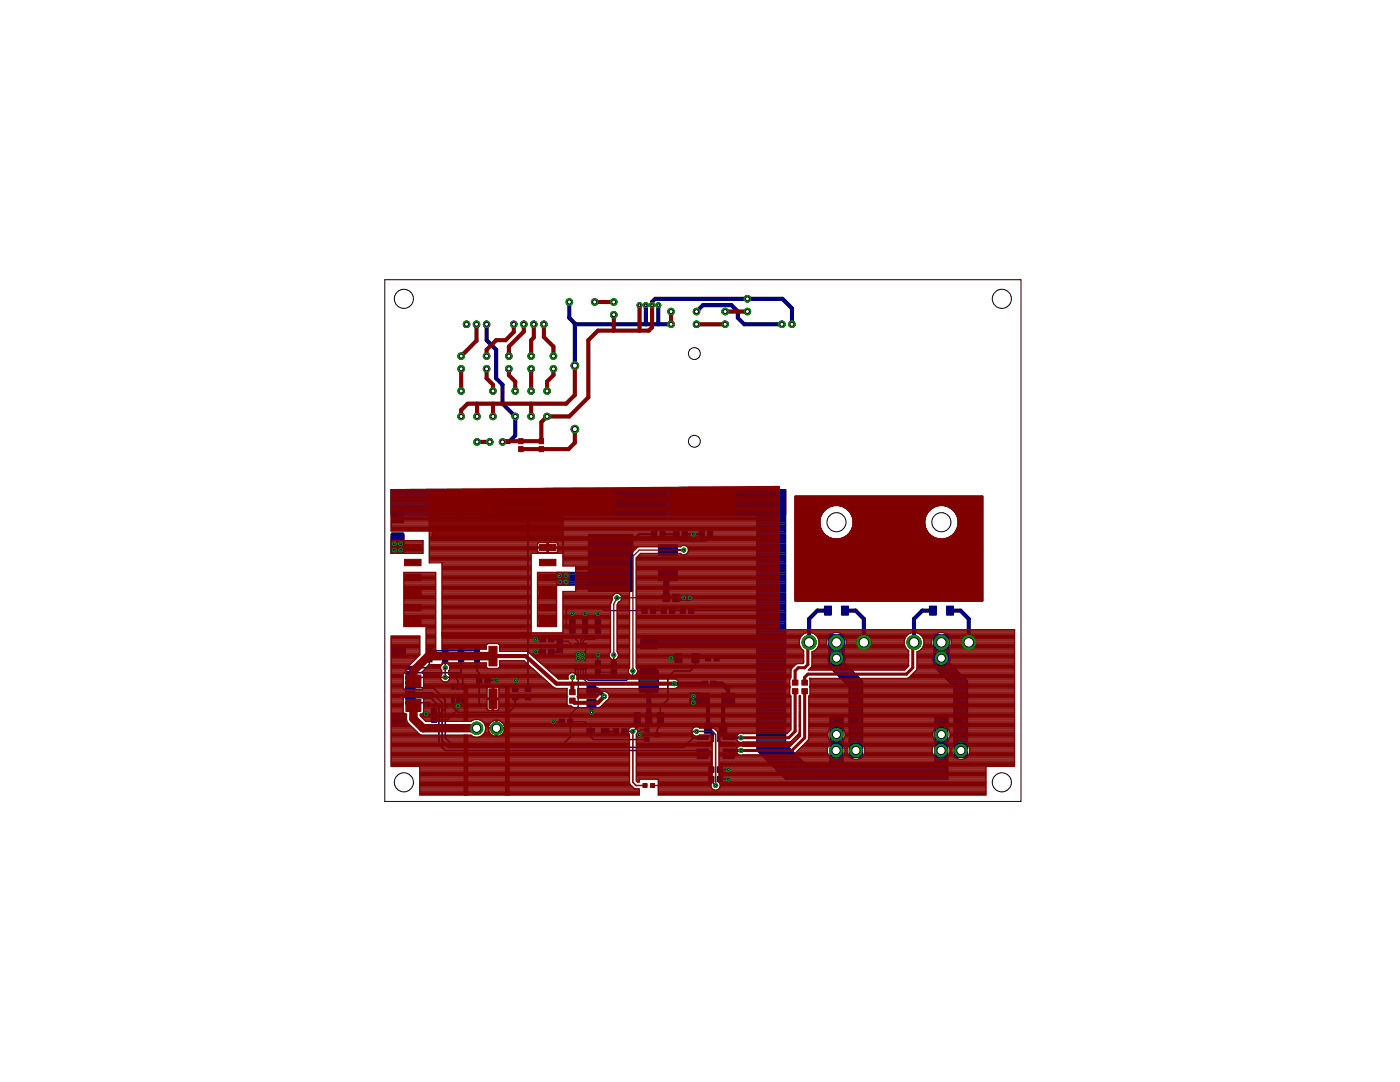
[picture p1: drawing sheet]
<svg xmlns="http://www.w3.org/2000/svg" width="279mm" height="216mm" viewBox="0 0 279 216" stroke-linecap="round" stroke-linejoin="round" font-family="sans-serif">
<g fill="#000080" stroke="#000080" stroke-width=".2">
<path d="M78.1 101.9h2.4v2.4h-2.4z"/>
<path d="M78.1 106.3h2.4v2.4h-2.4z"/>
<path d="M131.4 108.7h3.8v2.1h-3.8z"/>
<path d="M131.4 113.8h3.8v2.1h-3.8z"/>
<path d="M117.4 106.6h8.9v11.4h-8.9z"/>
<path d="M139.1 149.5h2.2v.6h-2.2z"/>
<path d="M144.3 149.5h2.2v.6h-2.2z"/>
<path d="M139.1 150.7h2.2v.6h-2.2z"/>
<path d="M139.1 148.2h2.2v.6h-2.2z"/>
<path d="M139.1 146.9h2.2v.6h-2.2z"/>
<path d="M144.3 150.7h2.2v.6h-2.2z"/>
<path d="M144.3 148.2h2.2v.6h-2.2z"/>
<path d="M144.3 146.9h2.2v.6h-2.2z"/>
<path d="M166.6 143h1.6v1.8h-1.6z"/>
<path d="M169.5 143h1.6v1.8h-1.6z"/>
<path d="M187.6 143h1.6v1.8h-1.6z"/>
<path d="M190.4 143h1.6v1.8h-1.6z"/>
<path d="M143.6 144.3h1.5v2h-1.5z"/>
<path d="M140.6 144.3h1.4v2h-1.4z"/>
<path d="M144.1 138.3h2.5v2.5h-2.5z"/>
<path d="M139 138.3h2.6v2.5h-2.6z"/>
<path d="M143.2 153h1v1.1h-1z"/>
<path d="M141.5 153h1v1.1h-1z"/>
<path d="M143.2 154.9h1v1.1h-1z"/>
<path d="M141.5 154.9h1v1.1h-1z"/>
<path d="M80.9 132.9h1.9v.6h-1.9z"/>
<path d="M80.9 133.9h1.9v.6h-1.9z"/>
<path d="M80.9 134.9h1.9v.6h-1.9z"/>
<path d="M80.9 135.9h1.9v.6h-1.9z"/>
<path d="M80.9 137.9h1.9v.6h-1.9z"/>
<path d="M80.9 136.9h1.9v.6h-1.9z"/>
<path d="M80.9 138.9h1.9v.6h-1.9z"/>
<path d="M80.9 139.9h1.9v.6h-1.9z"/>
<path d="M78.1 142.3h2.8v2.1h-2.8z"/>
<path d="M78.1 129h2.8v2.1h-2.8z"/>
<path d="M141.8 135.9h1.1v1h-1.1z"/>
<path d="M140.1 135.9h1.1v1h-1.1z"/>
<path d="M164.5 120.9h1.4v1.8h-1.4z"/>
<path d="M167.9 120.9h1.4v1.8h-1.4z"/>
<path d="M185.5 120.9h1.4v1.8h-1.4z"/>
<path d="M188.9 120.9h1.4v1.8h-1.4z"/>
<path d="M86.1 141.4h1.1v1h-1.1z"/>
<path d="M86.1 143.1h1.1v1h-1.1z"/>
<path d="M92 136.5h.7v1h-.7z"/>
<path d="M91.1 136.5h.6v1h-.6z"/>
<path d="M90.1 136.5h.7v1h-.7z"/>
<path d="M92 139.1h.7v1h-.7z"/>
<path d="M91.1 139.1h.6v1h-.6z"/>
<path d="M90.1 139.1h.7v1h-.7z"/>
<path d="M104.8 138.7h1.1v1h-1.1z"/>
<path d="M104.8 137h1.1v1h-1.1z"/>
<path d="M102.3 137h1.1v1h-1.1z"/>
<path d="M102.3 138.7h1.1v1h-1.1z"/>
<path d="M94.7 129.3h1v1.1h-1z"/>
<path d="M94.7 131h1v1.1h-1z"/>
<path d="M95.1 135.3h1.1v1h-1.1z"/>
<path d="M96.8 135.3h1.1v1h-1.1z"/>
<path d="M111.2 127.4h1.1v1.1h-1.1z"/>
<path d="M111.2 129.2h1.1v1h-1.1z"/>
<path d="M114.7 132.7h.3v.9h-.3z"/>
<path d="M115.2 132.7h.3v.9h-.3z"/>
<path d="M115.7 132.7h.3v.9h-.3z"/>
<path d="M116.2 132.7h.3v.9h-.3z"/>
<path d="M116.7 132.7h.3v.9h-.3z"/>
<path d="M114.7 128.4h.3v.9h-.3z"/>
<path d="M115.2 128.4h.3v.9h-.3z"/>
<path d="M115.7 128.4h.3v.9h-.3z"/>
<path d="M116.2 128.4h.3v.9h-.3z"/>
<path d="M116.7 128.4h.3v.9h-.3z"/>
<path d="M115 130.1h1.8v1.7h-1.8z"/>
<path d="M118.8 125.3h1.1v1.1h-1.1z"/>
<path d="M118.8 123.6h1.1v1.1h-1.1z"/>
<path d="M111.6 143.5h1v1.1h-1z"/>
<path d="M113.3 143.5h1v1.1h-1z"/>
<path d="M117.1 136.8h1.9v1.6h-1.9z"/>
<path d="M117.1 139.6h1.9v1.6h-1.9z"/>
<path d="M109.5 127h1.1v1.1h-1.1z"/>
<path d="M107.8 127h1.1v1.1h-1.1z"/>
<path d="M109.5 129.6h1.1v1h-1.1z"/>
<path d="M107.8 129.6h1.1v1h-1.1z"/>
<path d="M134.2 118.6h1.3v1.4h-1.3z"/>
<path d="M132.3 118.6h1.3v1.4h-1.3z"/>
<path d="M135.7 121.3h1.1v1.1h-1.1z"/>
<path d="M137.4 121.3h1.1v1.1h-1.1z"/>
<path d="M131.9 121.3h1v1.1h-1z"/>
<path d="M133.6 121.3h1v1.1h-1z"/>
<path d="M128.1 121.3h1v1.1h-1z"/>
<path d="M129.8 121.3h1v1.1h-1z"/>
<path d="M113.7 123.6h1.1v1.1h-1.1z"/>
<path d="M113.7 125.3h1.1v1.1h-1.1z"/>
<path d="M116.3 125.3h1v1.1h-1z"/>
<path d="M116.3 123.6h1v1.1h-1z"/>
<path d="M91.5 131.1h1.1v1h-1.1z"/>
<path d="M91.5 129.3h1.1v1.1h-1.1z"/>
<path d="M88.3 131.1h1.1v1h-1.1z"/>
<path d="M88.3 129.3h1.1v1.1h-1.1z"/>
<path d="M121.9 133.6h1.1v1h-1.1z"/>
<path d="M121.9 131.9h1.1v1h-1.1z"/>
<path d="M118.8 133.6h1v1.1h-1z"/>
<path d="M118.8 131.8h1v1.1h-1z"/>
<path d="M131.7 106h1v1.1h-1z"/>
<path d="M130 106h1v1.1h-1z"/>
<path d="M134.4 106.1h1.1v1h-1.1z"/>
<path d="M136.1 106.1h1.1v1h-1.1z"/>
<path d="M139.6 106h1v1.1h-1z"/>
<path d="M141.2 106h1.1v1.1h-1.1z"/>
<path d="M85.1 131.1h1.1v1h-1.1z"/>
<path d="M85.1 129.3h1.1v1.1h-1.1z"/>
<path d="M131.2 142.2h1.2v2.3h-1.2z"/>
<path d="M128.9 142.2h1.2v2.3h-1.2z"/>
<path d="M126.6 142.2h1.2v2.3h-1.2z"/>
<path d="M127.7 136h3.6v2.2h-3.6z"/>
<path d="M128.7 147.2h.8v.8h-.8z"/>
<path d="M128.7 145.2h.8v.8h-.8z"/>
<path d="M130.7 146.2h.9v.8h-.9z"/>
<path d="M138.1 130.4h1.4v1.8h-1.4z"/>
<path d="M134.7 130.4h1.4v1.8h-1.4z"/>
<path d="M127.9 133.2h3.2v1.9h-3.2z"/>
<path d="M127.9 127.6h3.2v1.9h-3.2z"/>
<path d="M140.8 130.8h1v1.1h-1z"/>
<path d="M142.5 130.8h1v1.1h-1z"/>
<path d="M122.4 145.4h1v1.1h-1z"/>
<path d="M124.1 145.4h1v1.1h-1z"/>
<path d="M120 145.4h1.5v1.1h-1.5z"/>
<path d="M117.1 145.4h1.5v1.1h-1.5z"/>
<path d="M119.7 97.7h13v5h-13z"/>
<path d="M143.8 97.7h13v5h-13z"/>
<path d="M95.6 97.7h13v5h-13z"/>
</g>
<g fill="none" stroke="#000080" stroke-width=".25">
<path d="M78.1 99.9h78.7M78.1 99.7h78.7M78.1 99.5h78.7M78.1 99.2h78.7M78.1 99h78.7M78.1 98.8h78.7M78.1 98.6h78.7M78.1 98.3h78.7M78.1 98.1h78.7M78.1 97.9h78.7M78.1 106.6h2.5v3.8h-2.5zM78.1 110.3h2.5"/>
<path d="M78.1 110.1h2.5M78.1 109.9h2.5M78.1 109.7h2.5M78.1 109.5h2.5M78.1 109.2h2.5M78.1 109h2.5M78.1 108.8h2.5M78.1 108.6h2.5M78.1 108.3h2.5M78.1 108.1h2.5M78.1 107.9h2.5M78.1 107.7h2.5"/>
<path d="M78.1 107.4h2.5M78.1 107.2h2.5M78.1 107h2.5M78.1 106.8h2.5M78.1 102.6h78.7M78.1 102.3h78.7M78.1 102.1h78.7M78.1 101.9h78.7M78.1 101.7h78.7M78.1 101.5h78.7M78.1 101.2h78.7M78.1 101h78.7"/>
<path d="M78.1 100.8h78.7M78.1 100.6h78.7M78.1 100.4h78.7M78.1 100.1h78.7M111.1 116.6h14.6M111.1 116.3h14.6M111.1 116.1h14.6M111.1 115.9h14.6M111.1 115.7h14.6M111.1 115.4h14.6M111.1 115.2h14.6M111.1 115h14.6"/>
<path d="M111.1 114.8h14.6M111.1 114.6h14.6M111.1 114.3h14.6M111.1 114.2h6.9v-4.4h7.7v7h-14.6zM118 114.1h7.7M118 113.9h7.7M118 113.7h7.7M118 113.5h7.7M118 113.2h7.7M118 113h7.7M118 112.8h7.7M118 112.6h7.7"/>
<path d="M118 112.3h7.7M118 112.1h7.7M118 111.9h7.7M118 111.7h7.7M118 111.4h7.7M118 111.2h7.7M118 111h7.7M118 110.8h7.7M118 110.6h7.7M118 110.3h7.7M118 110.1h7.7M118 109.9h7.7"/>
<path d="M123.1 119.3h9.9M151.1 102.8v24.1h-22.9v1.9h22.9v21l5.6 5.6 32.4 .1v-12.5h-2.5v9.3h-18.4v-9.3h-2.5v9.3h-5.1l-3.8-3.8v-50.8h-78.7v5.1h78.7M151.1 119.9h5.7M151.1 119.7h5.7M151.1 119.4h5.7M151.1 119.2h5.7M151.1 119h5.7M151.1 118.8h5.7M151.1 118.6h5.7M151.1 118.3h5.7M151.1 118.1h5.7M151.1 117.9h5.7"/>
<path d="M151.1 117.7h5.7M151.1 117.5h5.7M151.1 117.2h5.7M151.1 117h5.7M151.1 116.8h5.7M151.1 116.6h5.7M151.1 116.3h5.7M151.1 116.1h5.7M151.1 115.9h5.7M151.1 115.7h5.7M151.1 115.4h5.7M151.1 115.2h5.7"/>
<path d="M151.1 115h5.7M151.1 114.8h5.7M151.1 114.6h5.7M151.1 114.3h5.7M151.1 114.1h5.7M151.1 113.9h5.7M151.1 113.7h5.7M151.1 113.5h5.7M151.1 113.2h5.7M151.1 113h5.7M151.1 112.8h5.7M151.1 112.6h5.7"/>
<path d="M151.1 112.3h5.7M151.1 112.1h5.7M151.1 111.9h5.7M151.1 111.7h5.7M151.1 111.4h5.7M151.1 111.2h5.7M151.1 111h5.7M151.1 110.8h5.7M151.1 110.6h5.7M151.1 110.3h5.7M151.1 110.1h5.7M151.1 109.9h5.7"/>
<path d="M151.1 109.7h5.7M151.1 109.5h5.7M151.1 109.2h5.7M151.1 109h5.7M151.1 108.8h5.7M151.1 108.6h5.7M151.1 108.3h5.7M151.1 108.1h5.7M151.1 107.9h5.7M151.1 107.7h5.7M151.1 107.4h5.7M151.1 107.2h5.7"/>
<path d="M151.1 107h5.7M151.1 106.8h5.7M151.1 106.6h5.7M151.1 106.3h5.7M151.1 106.1h5.7M151.1 105.9h5.7M151.1 105.7h5.7M151.1 105.5h5.7M151.1 105.2h5.7M151.1 105h5.7M151.1 104.8h5.7M151.1 104.6h5.7"/>
<path d="M151.1 104.4h5.7M151.1 104.1h5.7M151.1 103.9h5.7M151.1 103.7h5.7M151.1 103.5h5.7M151.1 103.2h5.7M151.1 103h5.7M111.7 128h1.7l.8 .8h.7M114.9 133.1v1.4l-.7 .6M115.4 133.1v7.9l-1.6 1.6v1.4h3l1.1 1.1v.8M115.9 133.1v1.8l2.8 2.8-.7-.1M116.3 130.6h.1"/>
<path d="M116.3 130.6l-.4 .4M116.4 133.1v1.6l1 1.1h7.6l1.3-1.3v-.6M116.8 125.9v1l-.9 .9v1M116.9 133.1v1.5l.5 .5h1.3l.6-.6v-.4h3.2M116.9 128.8v1.2l-.6 .6M119.3 125.9v1l-.6 .7h-1.9l-.4 .4v.8M119.3 130.7v1.7M122.5 130.7v1.7M127.6 137.7h3.8M127.6 137.4h3.8M127.6 137.2h3.8M127.6 137h3.8"/>
<path d="M127.6 136.8h3.8M127.6 136.5h3.8M127.6 136.3h3.8M127.6 136.1h3.8M127.6 135.9h3.8M127.6 135.7h3.8M127.6 135.4h3.8M127.6 135.2h3.8M127.6 135h3.8M127.6 134.8h3.8M127.6 134.6h3.8M127.6 134.3h3.8"/>
<path d="M127.6 134.1h3.8M127.6 133.9h3.8v3.8h-3.8zM128.2 128.8h28.6M128.2 128.6h28.6M128.2 128.3h28.6M128.2 128.1h28.6M128.2 127.9h28.6M128.2 127.7h28.6M128.2 127.4h28.6M128.2 127.2h28.6M128.2 127h28.6M128.6 121.8h-8l-.6-.6h-6.4l-.6 .6v3.2l.8 .9h.4v1l1.2 1.1v.8"/>
<path d="M130.3 121.8h2.1M134.1 121.8h2.1M137.7 139.9h1.9M137.7 139.7h1.9M137.7 139.4h1.9M137.7 139.2h1.9M137.7 139h1.9M137.7 138.8h1.9M137.7 138.6h1.9M137.7 138.3h1.9v2.6h-1.9zM137.9 121.8h13.8M151.1 139.9h5.7"/>
<path d="M151.1 139.7h5.7M151.1 139.4h5.7M151.1 139.2h5.7M151.1 139h5.7M151.1 138.8h5.7M151.1 138.6h5.7M151.1 138.3h5.7M151.1 138.1h5.7M151.1 137.9h5.7M151.1 137.7h5.7M151.1 137.4h5.7M151.1 137.2h5.7"/>
<path d="M151.1 137h5.7M151.1 136.8h5.7M151.1 136.5h5.7M151.1 136.3h5.7M151.1 136.1h5.7M151.1 135.9h5.7M151.1 135.7h5.7M151.1 135.4h5.7M151.1 135.2h5.7M151.1 135h5.7M151.1 134.8h5.7M151.1 134.6h5.7"/>
<path d="M151.1 134.3h5.7M151.1 134.1h5.7M151.1 133.9h5.7M151.1 133.7h5.7M151.1 133.4h5.7M151.1 133.2h5.7M151.1 133h5.7M151.1 132.8h5.7M151.1 132.5h5.7M151.1 132.3h5.7M151.1 132.1h5.7M151.1 131.9h5.7"/>
<path d="M151.1 131.7h5.7M151.1 131.4h5.7M151.1 131.2h5.7M151.1 131h5.7M151.1 130.8h5.7M151.1 130.6h5.7M151.1 130.3h5.7M151.1 130.1h5.7M151.1 129.9h5.7M151.1 129.7h5.7M151.1 129.5h5.7M151.1 129.2h5.7"/>
<path d="M151.1 129h5.7M151.1 126.8h5.7M151.1 126.6h5.7M151.1 126.3h5.7M151.1 126.1h5.7M151.1 125.9h5.7M151.1 125.7h5.7M151.1 125.5h5.7M151.1 125.2h5.7M151.1 125h5.7M151.1 124.8h5.7M151.1 124.6h5.7"/>
<path d="M151.1 124.3h5.7M151.1 124.1h5.7M151.1 123.9h5.7M151.1 123.7h5.7M151.1 123.4h5.7M151.1 123.2h5.7M151.1 123h5.7M151.1 122.8h5.7M151.1 122.6h5.7M151.1 122.3h5.7M151.1 122.1h5.7M151.1 121.9h5.7"/>
<path d="M151.1 121.7h5.7M151.1 121.5h5.7M151.1 121.2h5.7M151.1 121h5.7M151.1 120.8h5.7M151.1 120.6h5.7M151.1 120.3h5.7M151.1 120.1h5.7M165.4 133h3.8M165.4 132.8h3.6M165.4 132.5h3.4M165.4 132.3h3.2"/>
<path d="M165.4 132.1h3.1M165.4 131.9h3.1M165.4 131.7h3.1M165.4 131.4h3.1M165.4 131.2h3.1M165.4 131h3.1M165.4 130.8h3.1M165.4 130.6h3.1M165.4 130.3h3.1M165.4 130.1h3.1M165.4 129.9h3.1M165.4 129.7h3.1"/>
<path d="M165.4 129.5h3.1M165.4 129.2h3.1M165.4 129h3.1M165.4 128.8h3.1M165.4 128.6h3.1M165.4 128.3h3.1M165.4 128.1h3.1M165.4 127.9h3.1M165.4 127.7h3.1M165.4 127.4h3.1M165.4 127.2h3.1M165.4 127h3.1"/>
<path d="M165.4 126.8h3.1M165.4 133l4.1 4.1v14.1h2.6v-15.3M165.4 133v-6.3h3.1v5.5l3.6 3.7M165.6 133.2h3.8M165.9 133.4h3.8M166.1 133.7h3.8M166.3 133.9h3.8M166.5 134.1h3.8M166.8 134.3h3.8M167 134.6h3.8M167.2 134.8h3.8M167.4 135h3.8"/>
<path d="M167.6 135.2h3.8M167.9 135.4h3.8M168.1 135.7h3.8M168.3 135.9h3.8M168.5 136.1h3.6M168.7 136.3h3.4M169 136.5h3.1M169.2 136.8h2.9M169.4 137h2.7M169.5 139.9h2.6M169.5 139.7h2.6M169.5 139.4h2.6"/>
<path d="M169.5 139.2h2.6M169.5 139h2.6M169.5 138.8h2.6M169.5 138.6h2.6M169.5 138.3h2.6M169.5 138.1h2.6M169.5 137.9h2.6M169.5 137.7h2.6M169.5 137.4h2.6M169.5 137.2h2.6M186.4 133h3.8M186.4 132.8h3.5"/>
<path d="M186.4 132.5h3.3M186.4 132.3h3.1M186.4 132.1h3M186.4 131.9h3M186.4 131.7h3M186.4 131.4h3M186.4 131.2h3M186.4 131h3M186.4 130.8h3M186.4 130.6h3M186.4 130.3h3M186.4 130.1h3"/>
<path d="M186.4 129.9h3M186.4 129.7h3M186.4 129.5h3M186.4 129.2h3M186.4 129h3M186.4 128.8h3M186.4 128.6h3M186.4 128.3h3M186.4 128.1h3M186.4 127.9h3M186.4 127.7h3M186.4 127.4h3"/>
<path d="M186.4 127.2h3M186.4 127h3M186.4 126.8h3M186.4 133v-6.3h3v5.5l3.7 3.7M186.4 133l4 4.1v14.1h2.7v-15.3M186.6 133.2h3.8M186.8 133.4h3.8M187 133.7h3.8M187.2 133.9h3.9M187.5 134.1h3.8M187.7 134.3h3.8M187.9 134.6h3.8"/>
<path d="M188.1 134.8h3.8M188.4 135h3.8M188.6 135.2h3.8M188.8 135.4h3.8M189 135.7h3.8M189.3 135.9h3.8M189.5 136.1h3.6M189.7 136.3h3.4M189.9 136.5h3.2M190.1 136.8h3M190.4 137h2.7M190.4 139.9h2.7"/>
<path d="M190.4 139.7h2.7M190.4 139.4h2.7M190.4 139.2h2.7M190.4 139h2.7M190.4 138.8h2.7M190.4 138.6h2.7M190.4 138.3h2.7M190.4 138.1h2.7M190.4 137.9h2.7M190.4 137.7h2.7M190.4 137.4h2.7M190.4 137.2h2.7"/>
<path d="M110.4 144h1.7M137.7 140.8h1.9M137.7 140.5h1.9M137.7 140.3h1.9M137.7 140.1h1.9M141.1 143l.2 2.3M151.1 149.7h6.8M151.1 149.4h6.6M151.1 149.2h6.4M151.1 149h6.2M151.1 148.8h6M151.1 148.5h5.7"/>
<path d="M151.1 148.3h5.7M151.1 148.1h5.7M151.1 147.9h5.7M151.1 147.7h5.7M151.1 147.4h5.7M151.1 147.2h5.7M151.1 147h5.7M151.1 146.8h5.7M151.1 146.6h5.7M151.1 146.3h5.7M151.1 146.1h5.7M151.1 145.9h5.7"/>
<path d="M151.1 145.7h5.7M151.1 145.4h5.7M151.1 145.2h5.7M151.1 145h5.7M151.1 144.8h5.7M151.1 144.5h5.7M151.1 144.3h5.7M151.1 144.1h5.7M151.1 143.9h5.7M151.1 143.7h5.7M151.1 143.4h5.7M151.1 143.2h5.7"/>
<path d="M151.1 143h5.7M151.1 142.8h5.7M151.1 142.6h5.7M151.1 142.3h5.7M151.1 142.1h5.7M151.1 141.9h5.7M151.1 141.7h5.7M151.1 141.4h5.7M151.1 141.2h5.7M151.1 141h5.7M151.1 140.8h5.7M151.1 140.5h5.7"/>
<path d="M151.1 140.3h5.7M151.1 140.1h5.7M151.2 149.9h7M151.4 150.1h7M151.6 150.3h7M151.8 150.6h7M152.1 150.8h7M152.3 151h7M152.5 151.2h7M152.7 151.4h7M153 151.7h7M153.2 151.9h7"/>
<path d="M153.4 152.1h7M153.6 152.3h35.5M153.9 152.5h35.2M154.1 152.8h35M154.3 153h34.8M154.5 153.2h34.6M154.7 153.4h34.4M155 153.7h34.1M155.2 153.9h33.9M155.4 154.1h33.7M155.6 154.3h33.5M155.9 154.6h33.2"/>
<path d="M156.1 154.8h33M156.3 155h32.8M156.5 155.2h32.6M165.7 152.1h2.5M165.7 151.9h2.5M165.7 151.7h2.5M165.7 151.4h2.5M165.7 151.2h2.5M165.7 151h2.5M165.7 150.8h2.5M165.7 150.6h2.5M165.7 150.3h2.5"/>
<path d="M165.7 150.1h2.5M165.7 149.9h2.5M165.7 149.7h2.5M165.7 149.4h2.5M165.7 149.2h2.5M165.7 149h2.5M165.7 148.8h2.5M165.7 148.5h2.5M165.7 148.3h2.5M165.7 148.1h2.5M165.7 147.9h2.5M165.7 147.7h2.5"/>
<path d="M165.7 147.4h2.5M165.7 147.2h2.5M165.7 147h2.5M165.7 146.8h2.5M165.7 146.6h2.5M165.7 146.3h2.5M165.7 146.1h2.5M165.7 145.9h2.5M165.7 145.7h2.5M165.7 145.4h2.5M165.7 145.2h2.5M165.7 145h2.5"/>
<path d="M165.7 144.8h2.5M165.7 144.5h2.5M165.7 144.3h2.5M165.7 144.1h2.5M165.7 143.9h2.5M165.7 143.7h2.5M165.7 143.4h2.5M165.7 143.2h2.5M169.5 151h2.6M169.5 150.8h2.6M169.5 150.6h2.6M169.5 150.3h2.6"/>
<path d="M169.5 150.1h2.6M169.5 149.9h2.6M169.5 149.7h2.6M169.5 149.4h2.6M169.5 149.2h2.6M169.5 149h2.6M169.5 148.8h2.6M169.5 148.5h2.6M169.5 148.3h2.6M169.5 148.1h2.6M169.5 147.9h2.6M169.5 147.7h2.6"/>
<path d="M169.5 147.4h2.6M169.5 147.2h2.6M169.5 147h2.6M169.5 146.8h2.6M169.5 146.6h2.6M169.5 146.3h2.6M169.5 146.1h2.6M169.5 145.9h2.6M169.5 145.7h2.6M169.5 145.4h2.6M169.5 145.2h2.6M169.5 145h2.6"/>
<path d="M169.5 144.8h2.6M169.5 144.5h2.6M169.5 144.3h2.6M169.5 144.1h2.6M169.5 143.9h2.6M169.5 143.7h2.6M169.5 143.4h2.6M169.5 143.2h2.6M169.5 143h2.6M169.5 142.8h2.6M169.5 142.6h2.6M169.5 142.3h2.6"/>
<path d="M169.5 142.1h2.6M169.5 141.9h2.6M169.5 141.7h2.6M169.5 141.4h2.6M169.5 141.2h2.6M169.5 141h2.6M169.5 140.8h2.6M169.5 140.5h2.6M169.5 140.3h2.6M169.5 140.1h2.6M186.6 152.1h2.5M186.6 151.9h2.5"/>
<path d="M186.6 151.7h2.5M186.6 151.4h2.5M186.6 151.2h2.5M186.6 151h2.5M186.6 150.8h2.5M186.6 150.6h2.5M186.6 150.3h2.5M186.6 150.1h2.5M186.6 149.9h2.5M186.6 149.7h2.5M186.6 149.4h2.5M186.6 149.2h2.5"/>
<path d="M186.6 149h2.5M186.6 148.8h2.5M186.6 148.5h2.5M186.6 148.3h2.5M186.6 148.1h2.5M186.6 147.9h2.5M186.6 147.7h2.5M186.6 147.4h2.5M186.6 147.2h2.5M186.6 147h2.5M186.6 146.8h2.5M186.6 146.6h2.5"/>
<path d="M186.6 146.3h2.5M186.6 146.1h2.5M186.6 145.9h2.5M186.6 145.7h2.5M186.6 145.4h2.5M186.6 145.2h2.5M186.6 145h2.5M186.6 144.8h2.5M186.6 144.5h2.5M186.6 144.3h2.5M186.6 144.1h2.5M186.6 143.9h2.5"/>
<path d="M186.6 143.7h2.5M186.6 143.4h2.5M186.6 143.2h2.5M190.4 151h2.7M190.4 150.8h2.7M190.4 150.6h2.7M190.4 150.3h2.7M190.4 150.1h2.7M190.4 149.9h2.7M190.4 149.7h2.7M190.4 149.4h2.7M190.4 149.2h2.7"/>
<path d="M190.4 149h2.7M190.4 148.8h2.7M190.4 148.5h2.7M190.4 148.3h2.7M190.4 148.1h2.7M190.4 147.9h2.7M190.4 147.7h2.7M190.4 147.4h2.7M190.4 147.2h2.7M190.4 147h2.7M190.4 146.8h2.7M190.4 146.6h2.7"/>
<path d="M190.4 146.3h2.7M190.4 146.1h2.7M190.4 145.9h2.7M190.4 145.7h2.7M190.4 145.4h2.7M190.4 145.2h2.7M190.4 145h2.7M190.4 144.8h2.7M190.4 144.5h2.7M190.4 144.3h2.7M190.4 144.1h2.7M190.4 143.9h2.7"/>
<path d="M190.4 143.7h2.7M190.4 143.4h2.7M190.4 143.2h2.7M190.4 143h2.7M190.4 142.8h2.7M190.4 142.6h2.7M190.4 142.3h2.7M190.4 142.1h2.7M190.4 141.9h2.7M190.4 141.7h2.7M190.4 141.4h2.7M190.4 141.2h2.7"/>
<path d="M190.4 141h2.7M190.4 140.8h2.7M190.4 140.5h2.7M190.4 140.3h2.7M190.4 140.1h2.7"/>
</g>
<path d="M133 115.2v4.1M134.9 119.3h2.8" fill="none" stroke="#000080" stroke-width="1.3"/>
<path d="M130.5 106.6h-2.9l-5.7 5.7M132.2 106.6h2.8l.2 .2v.4l.6 .7h5.1l.9-.9v-.4M133.3 114.9l-.3 .3M133.3 109.8h3.2M136.7 106.6h3.4M106.9 127.6h1.4M106.9 130.1h1.4M110 127.6h1.3l.4 .4M111.7 129.7l-.4 .4h-1.3M114.2 122.5v1.6M116.8 122.5v1.6M119.3 122.5v1.6" fill="none" stroke="#000080" stroke-width=".42"/>
<g fill="none" stroke="#000080" stroke-width=".32">
<path d="M105.4 102.8v34.7M81.9 137.2h4.6l2.4 2.4v7.6l1.2 1.3h22.3l1.4-1.5v-3M81.9 135.2l8.9-.1 .6 .7v1.2M81.9 138.2h4.3l2 2v7.6l1.3 1.3h47l1.9-1.9M81.9 139.2h4.1l1.6 1.7v7.6l1.3 1.3h52.6l.5 .4v3.4M81.9 134.2h10.1M85.7 129.9h9.5M85.7 131.6v1l-.6 .6h-3.2M88.9 131.6v1.6M91.4 139.6v1.3M92 131.6v3.5l.4 .4v1.5M95.2 131.6v2.3l.4 .4v6.1l-.4 .5h-2.5l-.3-.4v-.9"/>
<path d="M97.3 135.8h1.7M102.8 135.8v1.7M105.4 139.2h-2.6v1.7l-1.2 1.2h-10.2l-1-.9v-1.6M141.3 131.3h-2.5v1.5l-1.1 1.1h-3.1l-1.3 1.2v4.5l-1.5 1.5v3.8l-.7 .7v1M143 131.3h8.7M81.9 140.2h3.8l.9 1v.7M85 142.5h.5l1.1 1.1M117.9 145.9v1.1l.5 .6h10.7M120.8 145.9h2.1M127.2 143.3v1.8l-.9 .8h-1.7M129.1 145.6h-1.2l-.3 .3v.7M138.4 147.2h1.8"/>
<path d="M139 145.9h-.6l-.7 .7 .7 .6M142 155.5v.4l.8 .8M143.7 155.5h1.7M143.7 153.6h1.7"/>
</g>
<path d="M133.9 131.3h1.5M141.3 145.3l.9 .9v1.6l-.7 .7h-1.3M144.3 145.3l-.9 .9v1.6l.7 .7h1.3M145.4 147.2h2.5M145.4 149.8h2.5" fill="none" stroke="#000080" stroke-width=".61"/>
<g fill="none" stroke="#000080" stroke-width=".83">
<path d="M97.1 64.7v3.2l1.9 1.9v5.7l1.3 1.3v3.8l2.5 2.5v3.8l-1.2 1.3h-1.3M113.6 60.3v3.1l1.1 1.2v8.4M114.7 64.7h19.2M128.9 60.9v3.8M130.1 60.9v-.7l.6-.6h25.4l2 1.9v3.2M131.4 60.9v3.8M139 62.2l1.3-1.3h5.7l1.3 1.3v1.2l1.2 1.3h7.5M118 137.6h1.2l1.4 1.4M134.6 136.4h6.1M140.3 139.6l1 1v4.7M142.4 136.4h1.7l1.2 1.3v1.9M145.3 139.6h.1"/>
<path d="M145.3 139.6l-1 1v4.7M165.2 121.8h-2.1l-1.6 1.7v4.7M168.6 121.8h2.2l1.6 1.7v4.7M186.2 121.8h-2.1l-1.7 1.7v4.7M189.6 121.8h2.1l1.6 1.7v4.7M118 140.4v1.7"/>
</g>
<path d="M129.5 137.1v6.2" fill="none" stroke="#000080" stroke-width="1"/>
<circle cx="187.9" cy="146.6" r="1.21" fill="#008000" stroke="#008000" stroke-width=".2"/>
<circle cx="187.9" cy="146.6" r=".8" fill="#fff" stroke="#000" stroke-width=".2"/>
<circle cx="187.9" cy="131.3" r="1.21" fill="#008000" stroke="#008000" stroke-width=".2"/>
<circle cx="187.9" cy="131.3" r=".8" fill="#fff" stroke="#000" stroke-width=".2"/>
<circle cx="166.9" cy="146.6" r="1.21" fill="#008000" stroke="#008000" stroke-width=".2"/>
<circle cx="166.9" cy="146.6" r=".8" fill="#fff" stroke="#000" stroke-width=".2"/>
<circle cx="166.9" cy="131.3" r="1.21" fill="#008000" stroke="#008000" stroke-width=".2"/>
<circle cx="166.9" cy="131.3" r=".8" fill="#fff" stroke="#000" stroke-width=".2"/>
<circle cx="99.1" cy="145.3" r="1.23" fill="#008000" stroke="#008000" stroke-width=".2"/>
<circle cx="99.1" cy="145.3" r=".83" fill="#fff" stroke="#000" stroke-width=".2"/>
<circle cx="95.1" cy="145.3" r="1.23" fill="#008000" stroke="#008000" stroke-width=".2"/>
<circle cx="95.1" cy="145.3" r=".83" fill="#fff" stroke="#000" stroke-width=".2"/>
<circle cx="170.8" cy="149.8" r="1.23" fill="#008000" stroke="#008000" stroke-width=".2"/>
<circle cx="170.8" cy="149.8" r=".83" fill="#fff" stroke="#000" stroke-width=".2"/>
<circle cx="166.9" cy="149.8" r="1.23" fill="#008000" stroke="#008000" stroke-width=".2"/>
<circle cx="166.9" cy="149.8" r=".83" fill="#fff" stroke="#000" stroke-width=".2"/>
<circle cx="191.8" cy="149.8" r="1.23" fill="#008000" stroke="#008000" stroke-width=".2"/>
<circle cx="191.8" cy="149.8" r=".83" fill="#fff" stroke="#000" stroke-width=".2"/>
<circle cx="187.8" cy="149.8" r="1.23" fill="#008000" stroke="#008000" stroke-width=".2"/>
<circle cx="187.8" cy="149.8" r=".83" fill="#fff" stroke="#000" stroke-width=".2"/>
<circle cx="161.5" cy="128.2" r="1.42" fill="#008000" stroke="#008000" stroke-width=".2"/>
<circle cx="161.5" cy="128.2" r=".95" fill="#fff" stroke="#000" stroke-width=".2"/>
<circle cx="166.9" cy="128.2" r="1.42" fill="#008000" stroke="#008000" stroke-width=".2"/>
<circle cx="166.9" cy="128.2" r=".95" fill="#fff" stroke="#000" stroke-width=".2"/>
<circle cx="172.4" cy="128.2" r="1.42" fill="#008000" stroke="#008000" stroke-width=".2"/>
<circle cx="172.4" cy="128.2" r=".95" fill="#fff" stroke="#000" stroke-width=".2"/>
<circle cx="182.4" cy="128.2" r="1.42" fill="#008000" stroke="#008000" stroke-width=".2"/>
<circle cx="182.4" cy="128.2" r=".95" fill="#fff" stroke="#000" stroke-width=".2"/>
<circle cx="187.9" cy="128.2" r="1.42" fill="#008000" stroke="#008000" stroke-width=".2"/>
<circle cx="187.9" cy="128.2" r=".95" fill="#fff" stroke="#000" stroke-width=".2"/>
<circle cx="193.3" cy="128.2" r="1.42" fill="#008000" stroke="#008000" stroke-width=".2"/>
<circle cx="193.3" cy="128.2" r=".95" fill="#fff" stroke="#000" stroke-width=".2"/>
<circle cx="114.7" cy="73" r=".76" fill="#008000" stroke="#008000" stroke-width=".2"/>
<circle cx="114.7" cy="73" r=".51" fill="#fff" stroke="#000" stroke-width=".2"/>
<circle cx="114.7" cy="85.6" r=".76" fill="#008000" stroke="#008000" stroke-width=".2"/>
<circle cx="114.7" cy="85.6" r=".51" fill="#fff" stroke="#000" stroke-width=".2"/>
<circle cx="95.1" cy="64.7" r=".66" fill="#008000" stroke="#008000" stroke-width=".2"/>
<circle cx="95.1" cy="64.7" r=".4" fill="#fff" stroke="#000" stroke-width=".2"/>
<circle cx="97.1" cy="64.7" r=".66" fill="#008000" stroke="#008000" stroke-width=".2"/>
<circle cx="97.1" cy="64.7" r=".4" fill="#fff" stroke="#000" stroke-width=".2"/>
<circle cx="93.1" cy="64.7" r=".66" fill="#008000" stroke="#008000" stroke-width=".2"/>
<circle cx="93.1" cy="64.7" r=".4" fill="#fff" stroke="#000" stroke-width=".2"/>
<circle cx="149.2" cy="59.6" r=".66" fill="#008000" stroke="#008000" stroke-width=".2"/>
<circle cx="149.2" cy="59.6" r=".4" fill="#fff" stroke="#000" stroke-width=".2"/>
<circle cx="149.2" cy="62.2" r=".66" fill="#008000" stroke="#008000" stroke-width=".2"/>
<circle cx="149.2" cy="62.2" r=".4" fill="#fff" stroke="#000" stroke-width=".2"/>
<circle cx="156" cy="64.7" r=".66" fill="#008000" stroke="#008000" stroke-width=".2"/>
<circle cx="156" cy="64.7" r=".4" fill="#fff" stroke="#000" stroke-width=".2"/>
<circle cx="158.1" cy="64.7" r=".66" fill="#008000" stroke="#008000" stroke-width=".2"/>
<circle cx="158.1" cy="64.7" r=".4" fill="#fff" stroke="#000" stroke-width=".2"/>
<circle cx="106.5" cy="64.7" r=".66" fill="#008000" stroke="#008000" stroke-width=".2"/>
<circle cx="106.5" cy="64.7" r=".4" fill="#fff" stroke="#000" stroke-width=".2"/>
<circle cx="108.5" cy="64.7" r=".66" fill="#008000" stroke="#008000" stroke-width=".2"/>
<circle cx="108.5" cy="64.7" r=".4" fill="#fff" stroke="#000" stroke-width=".2"/>
<circle cx="104.5" cy="64.7" r=".66" fill="#008000" stroke="#008000" stroke-width=".2"/>
<circle cx="104.5" cy="64.7" r=".4" fill="#fff" stroke="#000" stroke-width=".2"/>
<circle cx="102.5" cy="64.7" r=".66" fill="#008000" stroke="#008000" stroke-width=".2"/>
<circle cx="102.5" cy="64.7" r=".4" fill="#fff" stroke="#000" stroke-width=".2"/>
<circle cx="131.4" cy="60.9" r=".51" fill="#008000" stroke="#008000" stroke-width=".2"/>
<circle cx="131.4" cy="60.9" r=".25" fill="#fff" stroke="#000" stroke-width=".2"/>
<circle cx="130.1" cy="60.9" r=".51" fill="#008000" stroke="#008000" stroke-width=".2"/>
<circle cx="130.1" cy="60.9" r=".25" fill="#fff" stroke="#000" stroke-width=".2"/>
<circle cx="128.9" cy="60.9" r=".51" fill="#008000" stroke="#008000" stroke-width=".2"/>
<circle cx="128.9" cy="60.9" r=".25" fill="#fff" stroke="#000" stroke-width=".2"/>
<circle cx="127.6" cy="60.9" r=".51" fill="#008000" stroke="#008000" stroke-width=".2"/>
<circle cx="127.6" cy="60.9" r=".25" fill="#fff" stroke="#000" stroke-width=".2"/>
<circle cx="97.7" cy="88.2" r=".66" fill="#008000" stroke="#008000" stroke-width=".2"/>
<circle cx="97.7" cy="88.2" r=".4" fill="#fff" stroke="#000" stroke-width=".2"/>
<circle cx="100.3" cy="88.2" r=".66" fill="#008000" stroke="#008000" stroke-width=".2"/>
<circle cx="100.3" cy="88.2" r=".4" fill="#fff" stroke="#000" stroke-width=".2"/>
<circle cx="97.1" cy="73.6" r=".66" fill="#008000" stroke="#008000" stroke-width=".2"/>
<circle cx="97.1" cy="73.6" r=".4" fill="#fff" stroke="#000" stroke-width=".2"/>
<circle cx="97.1" cy="71.1" r=".66" fill="#008000" stroke="#008000" stroke-width=".2"/>
<circle cx="97.1" cy="71.1" r=".4" fill="#fff" stroke="#000" stroke-width=".2"/>
<circle cx="101.6" cy="71.1" r=".66" fill="#008000" stroke="#008000" stroke-width=".2"/>
<circle cx="101.6" cy="71.1" r=".4" fill="#fff" stroke="#000" stroke-width=".2"/>
<circle cx="101.6" cy="73.6" r=".66" fill="#008000" stroke="#008000" stroke-width=".2"/>
<circle cx="101.6" cy="73.6" r=".4" fill="#fff" stroke="#000" stroke-width=".2"/>
<circle cx="106" cy="73.6" r=".66" fill="#008000" stroke="#008000" stroke-width=".2"/>
<circle cx="106" cy="73.6" r=".4" fill="#fff" stroke="#000" stroke-width=".2"/>
<circle cx="106" cy="71.1" r=".66" fill="#008000" stroke="#008000" stroke-width=".2"/>
<circle cx="106" cy="71.1" r=".4" fill="#fff" stroke="#000" stroke-width=".2"/>
<circle cx="110.4" cy="71.1" r=".66" fill="#008000" stroke="#008000" stroke-width=".2"/>
<circle cx="110.4" cy="71.1" r=".4" fill="#fff" stroke="#000" stroke-width=".2"/>
<circle cx="110.4" cy="73.6" r=".66" fill="#008000" stroke="#008000" stroke-width=".2"/>
<circle cx="110.4" cy="73.6" r=".4" fill="#fff" stroke="#000" stroke-width=".2"/>
<circle cx="122.5" cy="60.3" r=".66" fill="#008000" stroke="#008000" stroke-width=".2"/>
<circle cx="122.5" cy="60.3" r=".4" fill="#fff" stroke="#000" stroke-width=".2"/>
<circle cx="122.5" cy="62.8" r=".66" fill="#008000" stroke="#008000" stroke-width=".2"/>
<circle cx="122.5" cy="62.8" r=".4" fill="#fff" stroke="#000" stroke-width=".2"/>
<circle cx="95.2" cy="88.2" r=".66" fill="#008000" stroke="#008000" stroke-width=".2"/>
<circle cx="95.2" cy="88.2" r=".4" fill="#fff" stroke="#000" stroke-width=".2"/>
<circle cx="95.2" cy="83.1" r=".66" fill="#008000" stroke="#008000" stroke-width=".2"/>
<circle cx="95.2" cy="83.1" r=".4" fill="#fff" stroke="#000" stroke-width=".2"/>
<circle cx="98.4" cy="78" r=".66" fill="#008000" stroke="#008000" stroke-width=".2"/>
<circle cx="98.4" cy="78" r=".4" fill="#fff" stroke="#000" stroke-width=".2"/>
<circle cx="98.4" cy="83.1" r=".66" fill="#008000" stroke="#008000" stroke-width=".2"/>
<circle cx="98.4" cy="83.1" r=".4" fill="#fff" stroke="#000" stroke-width=".2"/>
<circle cx="102.8" cy="78" r=".66" fill="#008000" stroke="#008000" stroke-width=".2"/>
<circle cx="102.8" cy="78" r=".4" fill="#fff" stroke="#000" stroke-width=".2"/>
<circle cx="102.8" cy="83.1" r=".66" fill="#008000" stroke="#008000" stroke-width=".2"/>
<circle cx="102.8" cy="83.1" r=".4" fill="#fff" stroke="#000" stroke-width=".2"/>
<circle cx="106" cy="78" r=".66" fill="#008000" stroke="#008000" stroke-width=".2"/>
<circle cx="106" cy="78" r=".4" fill="#fff" stroke="#000" stroke-width=".2"/>
<circle cx="106" cy="83.1" r=".66" fill="#008000" stroke="#008000" stroke-width=".2"/>
<circle cx="106" cy="83.1" r=".4" fill="#fff" stroke="#000" stroke-width=".2"/>
<circle cx="109.2" cy="78" r=".66" fill="#008000" stroke="#008000" stroke-width=".2"/>
<circle cx="109.2" cy="78" r=".4" fill="#fff" stroke="#000" stroke-width=".2"/>
<circle cx="109.2" cy="83.1" r=".66" fill="#008000" stroke="#008000" stroke-width=".2"/>
<circle cx="109.2" cy="83.1" r=".4" fill="#fff" stroke="#000" stroke-width=".2"/>
<circle cx="118.7" cy="60.3" r=".66" fill="#008000" stroke="#008000" stroke-width=".2"/>
<circle cx="118.7" cy="60.3" r=".4" fill="#fff" stroke="#000" stroke-width=".2"/>
<circle cx="113.6" cy="60.3" r=".66" fill="#008000" stroke="#008000" stroke-width=".2"/>
<circle cx="113.6" cy="60.3" r=".4" fill="#fff" stroke="#000" stroke-width=".2"/>
<circle cx="139" cy="64.7" r=".66" fill="#008000" stroke="#008000" stroke-width=".2"/>
<circle cx="139" cy="64.7" r=".4" fill="#fff" stroke="#000" stroke-width=".2"/>
<circle cx="133.9" cy="64.7" r=".66" fill="#008000" stroke="#008000" stroke-width=".2"/>
<circle cx="133.9" cy="64.7" r=".4" fill="#fff" stroke="#000" stroke-width=".2"/>
<circle cx="92" cy="78" r=".66" fill="#008000" stroke="#008000" stroke-width=".2"/>
<circle cx="92" cy="78" r=".4" fill="#fff" stroke="#000" stroke-width=".2"/>
<circle cx="92" cy="83.1" r=".66" fill="#008000" stroke="#008000" stroke-width=".2"/>
<circle cx="92" cy="83.1" r=".4" fill="#fff" stroke="#000" stroke-width=".2"/>
<circle cx="92" cy="73.6" r=".66" fill="#008000" stroke="#008000" stroke-width=".2"/>
<circle cx="92" cy="73.6" r=".4" fill="#fff" stroke="#000" stroke-width=".2"/>
<circle cx="92" cy="71.1" r=".66" fill="#008000" stroke="#008000" stroke-width=".2"/>
<circle cx="92" cy="71.1" r=".4" fill="#fff" stroke="#000" stroke-width=".2"/>
<circle cx="144.7" cy="64.7" r=".66" fill="#008000" stroke="#008000" stroke-width=".2"/>
<circle cx="144.7" cy="64.7" r=".4" fill="#fff" stroke="#000" stroke-width=".2"/>
<circle cx="144.7" cy="62.2" r=".66" fill="#008000" stroke="#008000" stroke-width=".2"/>
<circle cx="144.7" cy="62.2" r=".4" fill="#fff" stroke="#000" stroke-width=".2"/>
<circle cx="139" cy="62.2" r=".66" fill="#008000" stroke="#008000" stroke-width=".2"/>
<circle cx="139" cy="62.2" r=".4" fill="#fff" stroke="#000" stroke-width=".2"/>
<circle cx="133.9" cy="62.2" r=".66" fill="#008000" stroke="#008000" stroke-width=".2"/>
<circle cx="133.9" cy="62.2" r=".4" fill="#fff" stroke="#000" stroke-width=".2"/>
<circle cx="123.1" cy="119.3" r=".4" fill="#008000" stroke="#008000" stroke-width=".2"/>
<circle cx="123.1" cy="119.3" r=".19" fill="#fff" stroke="#000" stroke-width=".2"/>
<circle cx="122.5" cy="130.7" r=".4" fill="#008000" stroke="#008000" stroke-width=".2"/>
<circle cx="122.5" cy="130.7" r=".19" fill="#fff" stroke="#000" stroke-width=".2"/>
<circle cx="126.3" cy="133.9" r=".4" fill="#008000" stroke="#008000" stroke-width=".2"/>
<circle cx="126.3" cy="133.9" r=".19" fill="#fff" stroke="#000" stroke-width=".2"/>
<circle cx="136.5" cy="109.8" r=".4" fill="#008000" stroke="#008000" stroke-width=".2"/>
<circle cx="136.5" cy="109.8" r=".19" fill="#fff" stroke="#000" stroke-width=".2"/>
<circle cx="138.4" cy="139" r=".4" fill="#008000" stroke="#008000" stroke-width=".2"/>
<circle cx="138.4" cy="139" r=".19" fill="#fff" stroke="#000" stroke-width=".2"/>
<circle cx="110.4" cy="144" r=".4" fill="#008000" stroke="#008000" stroke-width=".2"/>
<circle cx="110.4" cy="144" r=".19" fill="#fff" stroke="#000" stroke-width=".2"/>
<circle cx="85" cy="142.5" r=".4" fill="#008000" stroke="#008000" stroke-width=".2"/>
<circle cx="85" cy="142.5" r=".19" fill="#fff" stroke="#000" stroke-width=".2"/>
<circle cx="106.9" cy="130.1" r=".4" fill="#008000" stroke="#008000" stroke-width=".2"/>
<circle cx="106.9" cy="130.1" r=".19" fill="#fff" stroke="#000" stroke-width=".2"/>
<circle cx="127.6" cy="146.6" r=".4" fill="#008000" stroke="#008000" stroke-width=".2"/>
<circle cx="127.6" cy="146.6" r=".19" fill="#fff" stroke="#000" stroke-width=".2"/>
<circle cx="133.9" cy="131.3" r=".4" fill="#008000" stroke="#008000" stroke-width=".2"/>
<circle cx="133.9" cy="131.3" r=".19" fill="#fff" stroke="#000" stroke-width=".2"/>
<circle cx="119.3" cy="130.7" r=".4" fill="#008000" stroke="#008000" stroke-width=".2"/>
<circle cx="119.3" cy="130.7" r=".19" fill="#fff" stroke="#000" stroke-width=".2"/>
<circle cx="137.7" cy="119.3" r=".4" fill="#008000" stroke="#008000" stroke-width=".2"/>
<circle cx="137.7" cy="119.3" r=".19" fill="#fff" stroke="#000" stroke-width=".2"/>
<circle cx="114.2" cy="122.5" r=".4" fill="#008000" stroke="#008000" stroke-width=".2"/>
<circle cx="114.2" cy="122.5" r=".19" fill="#fff" stroke="#000" stroke-width=".2"/>
<circle cx="118" cy="142.1" r=".44" fill="#008000" stroke="#008000" stroke-width=".2"/>
<circle cx="118" cy="142.1" r=".25" fill="#fff" stroke="#000" stroke-width=".2"/>
<circle cx="116.3" cy="130.6" r=".4" fill="#008000" stroke="#008000" stroke-width=".2"/>
<circle cx="116.3" cy="130.6" r=".19" fill="#fff" stroke="#000" stroke-width=".2"/>
<circle cx="115.4" cy="130.6" r=".4" fill="#008000" stroke="#008000" stroke-width=".2"/>
<circle cx="115.4" cy="130.6" r=".19" fill="#fff" stroke="#000" stroke-width=".2"/>
<circle cx="115.4" cy="131.4" r=".4" fill="#008000" stroke="#008000" stroke-width=".2"/>
<circle cx="115.4" cy="131.4" r=".19" fill="#fff" stroke="#000" stroke-width=".2"/>
<circle cx="116.3" cy="131.4" r=".4" fill="#008000" stroke="#008000" stroke-width=".2"/>
<circle cx="116.3" cy="131.4" r=".19" fill="#fff" stroke="#000" stroke-width=".2"/>
<circle cx="119.3" cy="122.5" r=".4" fill="#008000" stroke="#008000" stroke-width=".2"/>
<circle cx="119.3" cy="122.5" r=".19" fill="#fff" stroke="#000" stroke-width=".2"/>
<circle cx="106.9" cy="127.6" r=".4" fill="#008000" stroke="#008000" stroke-width=".2"/>
<circle cx="106.9" cy="127.6" r=".19" fill="#fff" stroke="#000" stroke-width=".2"/>
<circle cx="138.4" cy="106.6" r=".4" fill="#008000" stroke="#008000" stroke-width=".2"/>
<circle cx="138.4" cy="106.6" r=".19" fill="#fff" stroke="#000" stroke-width=".2"/>
<circle cx="138.4" cy="140.2" r=".4" fill="#008000" stroke="#008000" stroke-width=".2"/>
<circle cx="138.4" cy="140.2" r=".19" fill="#fff" stroke="#000" stroke-width=".2"/>
<circle cx="145.4" cy="155.5" r=".4" fill="#008000" stroke="#008000" stroke-width=".2"/>
<circle cx="145.4" cy="155.5" r=".19" fill="#fff" stroke="#000" stroke-width=".2"/>
<circle cx="145.4" cy="153.6" r=".4" fill="#008000" stroke="#008000" stroke-width=".2"/>
<circle cx="145.4" cy="153.6" r=".19" fill="#fff" stroke="#000" stroke-width=".2"/>
<circle cx="99" cy="135.8" r=".4" fill="#008000" stroke="#008000" stroke-width=".2"/>
<circle cx="99" cy="135.8" r=".19" fill="#fff" stroke="#000" stroke-width=".2"/>
<circle cx="91.4" cy="140.9" r=".4" fill="#008000" stroke="#008000" stroke-width=".2"/>
<circle cx="91.4" cy="140.9" r=".19" fill="#fff" stroke="#000" stroke-width=".2"/>
<circle cx="102.8" cy="135.8" r=".4" fill="#008000" stroke="#008000" stroke-width=".2"/>
<circle cx="102.8" cy="135.8" r=".19" fill="#fff" stroke="#000" stroke-width=".2"/>
<circle cx="136.5" cy="119.3" r=".4" fill="#008000" stroke="#008000" stroke-width=".2"/>
<circle cx="136.5" cy="119.3" r=".19" fill="#fff" stroke="#000" stroke-width=".2"/>
<circle cx="116.8" cy="122.5" r=".4" fill="#008000" stroke="#008000" stroke-width=".2"/>
<circle cx="116.8" cy="122.5" r=".19" fill="#fff" stroke="#000" stroke-width=".2"/>
<circle cx="134.6" cy="136.4" r=".4" fill="#008000" stroke="#008000" stroke-width=".2"/>
<circle cx="134.6" cy="136.4" r=".19" fill="#fff" stroke="#000" stroke-width=".2"/>
<circle cx="114.2" cy="135.1" r=".4" fill="#008000" stroke="#008000" stroke-width=".2"/>
<circle cx="114.2" cy="135.1" r=".19" fill="#fff" stroke="#000" stroke-width=".2"/>
<circle cx="142.8" cy="156.7" r=".4" fill="#008000" stroke="#008000" stroke-width=".2"/>
<circle cx="142.8" cy="156.7" r=".19" fill="#fff" stroke="#000" stroke-width=".2"/>
<circle cx="139" cy="145.9" r=".4" fill="#008000" stroke="#008000" stroke-width=".2"/>
<circle cx="139" cy="145.9" r=".19" fill="#fff" stroke="#000" stroke-width=".2"/>
<circle cx="147.9" cy="147.2" r=".4" fill="#008000" stroke="#008000" stroke-width=".2"/>
<circle cx="147.9" cy="147.2" r=".19" fill="#fff" stroke="#000" stroke-width=".2"/>
<circle cx="147.9" cy="149.8" r=".4" fill="#008000" stroke="#008000" stroke-width=".2"/>
<circle cx="147.9" cy="149.8" r=".19" fill="#fff" stroke="#000" stroke-width=".2"/>
<circle cx="88.9" cy="133.2" r=".4" fill="#008000" stroke="#008000" stroke-width=".2"/>
<circle cx="88.9" cy="133.2" r=".19" fill="#fff" stroke="#000" stroke-width=".2"/>
<circle cx="88.9" cy="135.1" r=".4" fill="#008000" stroke="#008000" stroke-width=".2"/>
<circle cx="88.9" cy="135.1" r=".19" fill="#fff" stroke="#000" stroke-width=".2"/>
<circle cx="120.6" cy="139" r=".44" fill="#008000" stroke="#008000" stroke-width=".2"/>
<circle cx="120.6" cy="139" r=".25" fill="#fff" stroke="#000" stroke-width=".2"/>
<circle cx="126.3" cy="145.9" r=".4" fill="#008000" stroke="#008000" stroke-width=".2"/>
<circle cx="126.3" cy="145.9" r=".19" fill="#fff" stroke="#000" stroke-width=".2"/>
<circle cx="111.7" cy="114.9" r=".4" fill="#008000" stroke="#008000" stroke-width=".2"/>
<circle cx="111.7" cy="114.9" r=".19" fill="#fff" stroke="#000" stroke-width=".2"/>
<circle cx="113" cy="114.9" r=".4" fill="#008000" stroke="#008000" stroke-width=".2"/>
<circle cx="113" cy="114.9" r=".19" fill="#fff" stroke="#000" stroke-width=".2"/>
<circle cx="111.7" cy="116.1" r=".4" fill="#008000" stroke="#008000" stroke-width=".2"/>
<circle cx="111.7" cy="116.1" r=".19" fill="#fff" stroke="#000" stroke-width=".2"/>
<circle cx="113" cy="116.1" r=".4" fill="#008000" stroke="#008000" stroke-width=".2"/>
<circle cx="113" cy="116.1" r=".19" fill="#fff" stroke="#000" stroke-width=".2"/>
<circle cx="78.7" cy="109.8" r=".4" fill="#008000" stroke="#008000" stroke-width=".2"/>
<circle cx="78.7" cy="109.8" r=".19" fill="#fff" stroke="#000" stroke-width=".2"/>
<circle cx="80" cy="109.8" r=".4" fill="#008000" stroke="#008000" stroke-width=".2"/>
<circle cx="80" cy="109.8" r=".19" fill="#fff" stroke="#000" stroke-width=".2"/>
<circle cx="80" cy="108.5" r=".4" fill="#008000" stroke="#008000" stroke-width=".2"/>
<circle cx="80" cy="108.5" r=".19" fill="#fff" stroke="#000" stroke-width=".2"/>
<circle cx="78.7" cy="108.5" r=".4" fill="#008000" stroke="#008000" stroke-width=".2"/>
<circle cx="78.7" cy="108.5" r=".19" fill="#fff" stroke="#000" stroke-width=".2"/>
<circle cx="142.8" cy="156.7" r=".4" fill="#008000" stroke="#008000" stroke-width=".2"/>
<circle cx="142.8" cy="156.7" r=".19" fill="#fff" stroke="#000" stroke-width=".2"/>
<g fill="#800000" stroke="#800000" stroke-width=".2">
<path d="M107.7 114.6h3.3v1.3h-3.3z"/>
<path d="M107.7 111.6h3.3v1.3h-3.3z"/>
<path d="M107.7 108.6h3.3v1.3h-3.3z"/>
<path d="M80.7 108.6h3.3v1.3h-3.3z"/>
<path d="M80.7 111.6h3.3v1.3h-3.3z"/>
<path d="M80.7 114.6h3.3v1.3h-3.3z"/>
<path d="M80.7 117.6h3.3v1.3h-3.3z"/>
<path d="M80.7 120.6h3.3v1.3h-3.3z"/>
<path d="M80.7 123.6h3.3v1.3h-3.3z"/>
<path d="M107.7 123.6h3.3v1.3h-3.3z"/>
<path d="M107.7 120.6h3.3v1.3h-3.3z"/>
<path d="M107.7 117.6h3.3v1.3h-3.3z"/>
<path d="M81 139.6h3v2.4h-3z"/>
<path d="M81 134.7h3v2.4h-3z"/>
<path d="M160 137.4h1.1v1h-1.1z"/>
<path d="M160 135.7h1.1v1h-1.1z"/>
<path d="M158.1 137.4h1.1v1h-1.1z"/>
<path d="M158.1 135.7h1.1v1h-1.1z"/>
<path d="M97.6 137.5h1.6v3.9h-1.6z"/>
<path d="M97.6 129h1.6v3.9h-1.6z"/>
<path d="M113.7 137.6h1.1v1h-1.1z"/>
<path d="M113.7 139.3h1.1v1h-1.1z"/>
<path d="M129.8 156.3h.8v.8h-.8z"/>
<path d="M128.3 156.3h.8v.8h-.8z"/>
<path d="M109.7 97.7h13v5h-13z"/>
<path d="M133.9 97.7h13v5h-13z"/>
<path d="M85.6 97.7h13v5h-13z"/>
<path d="M107.6 89.1h.9v1h-.9z"/>
<path d="M107.6 87.5h.9v1h-.9z"/>
<path d="M103.5 87.5h.9v1h-.9z"/>
<path d="M103.5 89.1h.9v1h-.9z"/>
</g>
<g fill="none" stroke="#800000" stroke-width=".25">
<path d="M78.1 99.9h77.4M78.1 99.7h77.4M78.1 99.5h77.4M78.1 99.2h77.4M78.1 99h77.4M78.1 98.8h77.4M78.1 98.6h77.4M78.1 98.3h77.4M78.1 98.1h77.4M78.1 97.9h77.4M81.7 97.7h73.8M99 97.7v2.4"/>
<path d="M108.8 97.5h46.7M109.3 97.7v2.4M136 97.2h19.5M78.1 107.9h6.3v2.5h-6.3zM78.1 110.3h6.3M78.1 110.1h6.3M78.1 109.9h6.3M78.1 109.7h6.3M78.1 109.5h6.3M78.1 109.2h6.3M78.1 109h6.3M78.1 108.8h6.3"/>
<path d="M78.1 108.6h6.3M78.1 108.3h6.3M78.1 108.1h6.3M78.1 105.9h77.4M78.1 105.7h77.4M78.1 105.5h77.4M78.1 105.2h77.4M78.1 105h77.4M78.1 104.8h77.4M78.1 104.6h77.4M78.1 104.4h77.4M78.1 104.1h77.4"/>
<path d="M78.1 103.9h77.4M78.1 103.7h77.4M78.1 103.5h77.4M78.1 103.2h77.4M78.1 103h77.4M78.1 102.8h77.4M78.1 102.6h77.4M78.1 102.3h77.4M78.1 102.1h77.4M78.1 101.9h77.4M78.1 101.7h77.4M78.1 101.5h77.4"/>
<path d="M78.1 101.2h77.4M78.1 101h77.4M78.1 100.8h77.4M78.1 100.6h77.4M78.1 100.4h77.4M78.1 100.1h77.4M80.6 118.3h6.4M80.6 119.9h6.4M80.6 119.7h6.4M80.6 119.4h6.4M80.6 119.2h6.4M80.6 119h6.4"/>
<path d="M80.6 118.8h6.4M80.6 118.6h6.4M80.6 118.1h6.4M80.6 117.9h6.4M80.6 117.7h6.4M80.6 117.5h6.4M80.6 117.2h6.4M80.6 117h6.4M80.6 116.8h6.4M80.6 116.6h6.4M80.6 116.3h6.4M80.6 116.1h6.4"/>
<path d="M80.6 115.9h6.4M80.6 115.7h6.4M80.6 115.4h6.4M80.6 115.2h6.4M80.6 115h6.4M80.6 114.8h6.4M80.6 114.6h6.4M80.6 114.3h6.4M85.7 107.9h69.8M85.7 112.1h20.3M85.7 111.9h20.3M85.7 111.7h20.3"/>
<path d="M85.7 111.4h20.3M85.7 111.2h20.3M85.7 111h20.3M85.7 110.8h20.3M85.7 110.6h20.3M85.7 110.3h40.4M85.7 110.1h21.6M85.7 109.9h21.6M85.7 109.7h21.6M85.7 109.5h21.6M85.7 109.2h23.5M85.7 109h21.6"/>
<path d="M85.7 108.8h21.6M85.7 108.6h21.6M85.7 108.3h21.7M85.7 108.1h69.8M85.7 107.7h69.8M85.7 107.4h69.8M85.7 107.2h69.8M85.7 107h69.8M85.7 106.8h69.8M85.7 106.6h69.8M85.7 106.3h69.8M85.7 106.1h69.8"/>
<path d="M86.3 107.9v-1.9h-8.2v-8.3l77.4-.6v28.5h47v27.3h-5.7v5.7h-65.4v-3.1M88.2 112.3v17.2h8.8v-.8l.4-.3h2l.3 .3v1.3h5.4l.5 .2 5.8 5.3h2a.92 .92 0 0 1 .8-1.3 .92 .92 0 0 1 .9 1.3h19.6l.4 .1M88.2 118.3h17.8M88.2 119.9h17.8M88.2 119.7h17.8M88.2 119.4h17.8M88.2 119.2h17.8M88.2 119h17.8M88.2 118.8h17.8M88.2 118.6h17.8M88.2 118.1h17.8M88.2 117.9h17.8"/>
<path d="M88.2 117.7h17.8M88.2 117.5h17.8M88.2 117.2h17.8M88.2 117h17.8M88.2 116.8h17.8M88.2 116.6h17.8M88.2 116.3h17.8M88.2 116.1h17.8M88.2 115.9h17.8M88.2 115.7h17.8M88.2 115.4h17.8M88.2 115.2h17.8"/>
<path d="M88.2 115h17.8M88.2 114.8h17.8M88.2 114.6h17.8M88.2 114.3h17.8M88.2 114.1h17.8M88.2 113.9h17.8M88.2 113.7h17.8M88.2 113.5h17.8M88.2 113.2h17.8M88.2 113h17.8M88.2 112.8h17.8M88.2 112.6h17.8"/>
<path d="M92.2 100.1v3h6.5l.3-.3v-2.4h-7v2.7h-6.3v9.2h20.3M107.3 118.3h3.8M107.3 114.2h6.3v2.6h-2.5v8.2h-3.8zM107.3 119.9h3.8M107.3 119.7h3.8M107.3 119.4h3.8M107.3 119.2h3.8M107.3 119h3.8M107.3 118.8h3.8M107.3 118.6h3.8M107.3 118.1h3.8M107.3 117.9h3.8"/>
<path d="M107.3 117.7h3.8M107.3 117.5h3.8M107.3 117.2h3.8M107.3 117h3.8M107.3 116.8h3.8M107.3 116.6h6.3M107.3 116.3h6.3M107.3 116.1h6.3M107.3 115.9h6.3M107.3 115.7h6.3M107.3 115.4h6.3M107.3 115.2h6.3"/>
<path d="M107.3 115h6.3M107.3 114.8h6.3M107.3 114.6h6.3M107.3 114.3h6.3M107.3 108.6l.3-.4h1.6v2.1h-1.6l-.3-.2M107.3 110.1v-.7h4v.7M109.2 110.1h.2M109.2 109.9h.2M109.2 109.7h.2M109.2 109.5h.2M109.2 109h.2M109.2 108.8h.2"/>
<path d="M109.2 108.6h.2M109.2 108.3h.2M109.4 109.2h17.8M111.2 108.3l.1 .8h-4v-.5M111.2 108.3l-1.8-.1v2.1h1.6l.3-.2M111.2 108.3h44.3M111.3 110.1h15M111.3 108.6h44.2M111.3 109.9h15.2M111.3 109.7h15.4M111.3 109.5h15.7M111.3 109h24.6"/>
<path d="M111.3 108.8h44.2M112.4 100.1v.3h-3.1v2.4l.2 .3h2.9v9.8h2.5v5.1h-2.5v8.3h-24.2M112.4 110.4h-6.4v16.5h-17.8M112.4 118.3h13.2M112.4 119.9h9.7M112.4 119.7h9.8M112.4 119.4h9.8M112.4 119.2h9.8M112.4 119h9.9M112.4 118.8h9.9M112.4 118.6h10.2M112.4 118.1h13.2"/>
<path d="M112.4 112.8h13.2M112.4 112.6h13.2M112.4 112.3h13.2M112.4 112.1h13.2M112.4 111.9h13.2M112.4 111.7h13.2M112.4 111.4h13.2M112.4 111.2h13.2M112.4 111h13.2M112.4 110.8h13.3M112.4 110.6h13.5M114.9 117.9h10.7"/>
<path d="M114.9 117.7h10.7M114.9 117.5h10.7M114.9 117.2h10.7M114.9 117h10.7M114.9 116.8h10.7M114.9 116.6h10.7M114.9 116.3h10.7M114.9 116.1h10.7M114.9 115.9h10.7M114.9 115.7h10.7M114.9 115.4h10.7M114.9 115.2h10.7"/>
<path d="M114.9 115h10.7M114.9 114.8h10.7M114.9 114.6h10.7M114.9 114.3h10.7M114.9 114.1h10.7M114.9 113.9h10.7M114.9 113.7h10.7M114.9 113.5h10.7M114.9 113.2h10.7M114.9 113h10.7M122.2 119.5l-.3 .9M123 118.4a.92 .92 0 0 0-.8 1.1"/>
<path d="M123.1 119.3l-.6 1.3v10.1M123.3 118.4a.96 .96 0 0 1 .8 1.1M123.7 118.6h1.9M123.8 119.9h1.8M123.9 118.8h1.7M124 119.7h1.6M124 119h1.6M124.1 119.5l-.2 .3-.5 .4-.2 .5v9.4a.9 .9 0 0 1 .1 1.1M124.1 119.4h1.5M124.1 119.2h1.5M127 118.3h28.5M127 119.9h28.5"/>
<path d="M127 119.7h28.5M127 119.4h28.5M127 119.2h28.5M127 119h28.5M127 118.8h28.5M127 118.6h28.5M127 118.1h28.5M127 117.9h28.5M127 117.7h28.5M127 117.5h28.5M127 117.2h28.5M127 117h28.5"/>
<path d="M127 116.8h28.5M127 116.6h28.5M127 116.3h28.5M127 116.1h28.5M127 115.9h28.5M127 115.7h28.5M127 115.4h28.5M127 115.2h28.5M127 115h28.5M127 114.8h28.5M127 114.6h28.5M127 114.3h28.5"/>
<path d="M127 114.1h28.5M127 113.9h28.5M127 113.7h28.5M127 113.5h28.5M127 113.2h28.5M127 113h28.5M127 112.8h28.5M127 112.6h28.5M127 112.3h28.5M127 112.1h28.5M127 111.9h28.5M127 111.7h28.5"/>
<path d="M127 111.4h28.5M127 111.2h28.5M127.2 109.2l8.6-.1a.94 .94 0 0 1 1.3 0 .94 .94 0 0 1 0 1.3 .94 .94 0 0 1-1.3 0h-8l-.8 .9v21.9a.93 .93 0 0 1 0 1.4 .93 .93 0 0 1-1.3 0 .93 .93 0 0 1-.1-1.4v-22.3zM127.3 111h28.2M127.5 110.8h28M127.7 110.6h8.3M136.5 109.8h-8.9l-1.3 1.2v22.9M137 110.6h18.5M137 109h18.5M137.2 110.3h18.3M137.2 109.2h18.3M137.3 110.1h18.2"/>
<path d="M137.3 109.5h18.2M137.4 109.9h18.1M137.4 109.7h18.1M78.1 130.1h5.7M78.1 139h19.1M78.1 132.3h4M78.1 133.4h3.1M78.1 131.9h4.5M78.1 137.2h2.4M78.1 139.9h2.4M78.1 139.7h2.4M78.1 139.4h2.4"/>
<path d="M78.1 139.2h2.5M78.1 138.8h19.1M78.1 138.6h19.1M78.1 138.3h19.1M78.1 138.1h19.1M78.1 137.9h19.1M78.1 137.7h19.1M78.1 137.4h2.5M78.1 137h2.4M78.1 136.8h2.4M78.1 136.5h2.4M78.1 136.3h2.4"/>
<path d="M78.1 136.1h2.4M78.1 135.9h2.4M78.1 135.7h2.4M78.1 135.4h2.4M78.1 135.2h2.4M78.1 135h2.4M78.1 134.8h2.4M78.1 134.6h2.4M78.1 134.3h2.5M78.1 134.1h3M78.1 133.9h3M78.1 133.7h3"/>
<path d="M78.1 133.2h3.2M78.1 133h3.3M78.1 132.8h3.6M78.1 132.5h3.8M78.1 132.1h4.2M78.1 131.7h4.7M78.1 131.4h4.9M78.1 131.2h5.1M78.1 131h5.4M78.1 130.8h5.6M78.1 130.6h5.7M78.1 130.3h5.7"/>
<path d="M78.1 129.9h5.7M78.1 129.7h5.7M78.1 129.5h5.7M78.1 129.2h5.7M78.1 129h5.7M78.1 128.8h5.7M78.1 128.6h5.7M78.1 128.3h5.7M78.1 128.1h5.7M78.1 127.9h5.7M78.1 127.7h5.7M78.1 127.4h5.7"/>
<path d="M78.1 127.2h5.7M78.1 127h5.7M80.6 124.8h6.4M80.6 124.6h6.4M80.6 124.3h6.4M80.6 124.1h6.4M80.6 123.9h6.4M80.6 123.7h6.4M80.6 123.4h6.4M80.6 123.2h6.4M80.6 123h6.4M80.6 122.8h6.4"/>
<path d="M80.6 122.6h6.4M80.6 122.3h6.4M80.6 122.1h6.4M80.6 121.9h6.4M80.6 121.7h6.4M80.6 121.5h6.4M80.6 121.2h6.4M80.6 121h6.4M80.6 120.8h6.4M80.6 120.6h6.4M80.6 120.3h6.4M80.6 120.1h6.4"/>
<path d="M80.8 139l-.3 .3v2.9l.3 .3h.3v1.2l.2 .5 2.3 2.3 .5 .2h9.9a1.74 1.74 0 0 0 2.6-.4M84.2 139l.3 .3v2.9l-.3 .3h-.3v.3l1.1 1.1h9a1.79 1.79 0 0 1 2.9 1.1M84.2 134.1h4M84.4 134.3h3.8M84.4 139.2h12.8M84.4 137.4h12.8M84.5 133.9h3.7M84.5 137.2h12.8M84.5 139.9h12.7M84.5 139.7h12.7M84.5 139.4h13.8M84.5 137h25.8"/>
<path d="M84.5 136.8h25.5M84.5 136.5h25.3M84.5 136.3h25.1M84.5 136.1h24.8M84.5 135.9h3.8M84.5 135.7h3.6M84.5 135.4h3.5M84.5 135.2h3.4M84.5 135h3.4M84.5 134.8h3.5M84.5 134.6h3.6M84.7 133.7h3.3"/>
<path d="M84.9 133.4h3M85 130.1h2M85 131.2h2M85 131h2M85 130.8h2M85 130.6h2M85 130.3h2M85 129.9h2M85 129.7h2M85 129.5h2M85 129.2h2M85 129h2"/>
<path d="M85 128.8h2M85 128.6h2M85 128.3h2M85 128.1h2M85 127.9h2M85 127.7h2M85 127.4h2M85 127.2h2M85 127h2M85 126.8h2M85 126.6h2M85 126.3h2"/>
<path d="M85 126.1h2M85 125.9h2M85 125.7h2M85 125.5h2M85 125.2h2M85 125v6.3h2v-17.1h-6.4v10.8h6.4M85.1 133.2h2.8M85.3 133h2.6M85.6 132.8h2.5M87.9 133.4l.3 .5M88.1 135.7a.94 .94 0 0 0 1.5 0M88.2 133.9v.6a.9 .9 0 0 0-.1 1.2"/>
<path d="M88.2 132.6h-2.5l-1.5 1.6 .3 .3v2.8l-.3 .3h-3.4l-.3-.3v-2.8l.3-.3h.3v-.6l.2-.5 2.5-2.4v-3.8h-5.7v26h5.7v5.7h43.8v-1.2l-1-.1-1-1.1v-9.6l-.2-.5M88.2 132.3h8.8M88.2 129.5h8.8M88.2 129.2h8.8M88.2 129h8.8M88.2 128.8h8.8M88.2 128.6h9M88.2 128.3h33.6M88.2 128.1h33.6M88.2 127.9h33.6M88.2 127.7h33.6M88.2 127.4h33.6"/>
<path d="M88.2 127.2h33.6M88.2 127h33.6M88.2 126.8h33.6M88.2 126.6h33.6M88.2 126.3h33.6M88.2 126.1h17.8M88.2 125.9h17.8M88.2 125.7h17.8M88.2 125.5h17.8M88.2 125.2h17.8M88.2 125h17.8M88.2 124.8h17.8"/>
<path d="M88.2 124.6h17.8M88.2 124.3h17.8M88.2 124.1h17.8M88.2 123.9h17.8M88.2 123.7h17.8M88.2 123.4h17.8M88.2 123.2h17.8M88.2 123h17.8M88.2 122.8h17.8M88.2 122.6h17.8M88.2 122.3h17.8M88.2 122.1h17.8"/>
<path d="M88.2 121.9h17.8M88.2 121.7h17.8M88.2 121.5h17.8M88.2 121.2h17.8M88.2 121h17.8M88.2 120.8h17.8M88.2 120.6h17.8M88.2 120.3h17.8M88.2 120.1h17.8M88.2 132.5v-.2h8.8v.8l.4 .3M88.7 132.3a.96 .96 0 0 0-.8 1.1M89 132.3a.96 .96 0 0 1 .8 1.1"/>
<path d="M89.4 135.9h19.7M89.5 132.5h7.5M89.5 133.9v.6a.86 .86 0 0 1 .1 1.2M89.5 134.3h17.8M89.5 134.1h17.6M89.5 133.9h17.3M89.6 134.6h18M89.6 135.7h19.2M89.7 132.8h7.3M89.7 133.7h16.9M89.7 134.8h18.1M89.7 135.4h18.9"/>
<path d="M89.7 133h7.3M89.8 133.4l-.3 .5M89.8 133.4h16.5M89.8 135.2h18.5M89.8 135h18.3M89.8 133.2h7.4M93.3 137.1v6.8M97.3 137.2l-.1 2.1h2.4l-.1-2.1M97.5 137.1l-.2 .1M98.3 139h.2M98.3 137.2h.2M98.3 139.9h.2"/>
<path d="M98.3 139.7h.2M98.3 139.2h.2M98.3 138.8h.2M98.3 138.6h.2M98.3 138.3h.2M98.3 138.1h.2M98.3 137.9h.2M98.3 137.7h.2M98.3 137.4h.2M98.3 137.1v4.6h-1M98.5 139.4h14.7M98.5 137.1v4.6h.8l.3-.3v-1.9h-2.4v1.9l.1 .3"/>
<path d="M99.2 137.1l.3 .1M99.5 137.2h11.1l.3 .2h2.3v1.4l.1 .2-.1 .1v1.4M99.5 128.6h22.3M99.6 139h13.7M99.6 139.9h13.6M99.6 139.7h13.6M99.6 139.2h13.6M99.6 138.8h13.6M99.6 138.6h13.6M99.6 138.3h13.6M99.6 138.1h13.6M99.6 137.9h13.6"/>
<path d="M99.6 137.7h13.6M99.6 137.4h13.6M99.6 133.2h6.5M99.7 132.3h5.4M99.7 133h6.2M99.7 132.8h5.9M99.7 132.5h5.6M99.7 132.1h5.2M99.7 129.9h22.1M99.7 129.7h22.1M99.7 129.5h22.1M99.7 129.2h22.1"/>
<path d="M99.7 129h22.1M99.7 128.8h22.1M100.9 137.1v21.5M104.6 131.8l5.9 5.4M104.6 131.9l-4.9-.1v1.3l-.3 .3M105.4 130.1h16.4M105.7 130.3h15.9M105.9 130.6h15.7M106.2 130.8h15.4M106.4 131h15.2M106.7 131.2h15M106.9 131.4h15"/>
<path d="M107.2 131.7h18.4M107.3 124.8h3.8M107.3 124.6h3.8M107.3 124.3h3.8M107.3 124.1h3.8M107.3 123.9h3.8M107.3 123.7h3.8M107.3 123.4h3.8M107.3 123.2h3.8M107.3 123h3.8M107.3 122.8h3.8M107.3 122.6h3.8"/>
<path d="M107.3 122.3h3.8M107.3 122.1h3.8M107.3 121.9h3.8M107.3 121.7h3.8M107.3 121.5h3.8M107.3 121.2h3.8M107.3 121h3.8M107.3 120.8h3.8M107.3 120.6h3.8M107.3 120.3h3.8M107.3 120.1h3.8M107.4 131.9h18.2"/>
<path d="M107.7 132.1h17.9M107.9 132.3h17.7M108.2 132.5h17.4M108.4 132.8h17.2M108.6 133h17M108.9 133.2h16.7M109.2 133.4h16.3M109.4 133.7h16M109.6 133.9h15.8M109.9 134.1h15.5M110.2 134.3h3.6M110.4 134.6h3.1"/>
<path d="M110.6 134.8h2.8M110.9 135h2.4M111.1 135.2h2.2M111.4 135.4h2M112.4 126.1h9.4M112.4 125.9h9.4M112.4 125.7h9.4M112.4 125.5h9.4M112.4 125.2h9.4M112.4 125h9.4M112.4 124.8h9.4M112.4 124.6h9.4"/>
<path d="M112.4 124.3h9.4M112.4 124.1h9.4M112.4 123.9h9.4M112.4 123.7h9.4M112.4 123.4h9.4M112.4 123.2h9.4M112.4 123h9.4M112.4 122.8h9.4M112.4 122.6h9.4M112.4 122.3h9.4M112.4 122.1h9.4M112.4 121.9h9.4"/>
<path d="M112.4 121.7h9.4M112.4 121.5h9.4M112.4 121.2h9.4M112.4 121h9.4M112.4 120.8h9.4M112.4 120.6h9.4M112.4 120.3h9.5M112.4 120.1h9.6M114.2 135.1v1.3M114.7 134.3h10.8M115 134.6h10.7M115.1 134.8h10.9"/>
<path d="M115.1 135.4h42.5M115.2 135.2h42.6M115.2 135h42.6M115.2 139h4M115.3 139.2h3.7M115.3 138.8h4.2M115.3 138.6h4.4M115.3 138.3h4.5M115.3 138.1h4.8M115.3 137.9h42.3M115.3 137.7h42.3M115.3 137.4h42.3"/>
<path d="M121 139.9h36.8M121.1 138.1h36.5M121.3 139.7h36.5M121.3 138.3h36.3M121.5 139.4h36.3M121.5 138.6h36.1M121.6 139.2h36.2M121.6 139h36.2M121.6 138.8a.93 .93 0 0 1-.6 1l-1.1 1.2-.4 .2h-5l-.5-.4h-.5l-.3-.3M121.6 138.8h36.1M121.7 131.2a.94 .94 0 0 0 1.6 0M121.9 120.4l-.1 9.7a.93 .93 0 0 0-.1 1.1"/>
<path d="M121.9 120.4h-.1M123.1 131.4h2.5M123.2 129.9h2.4M123.2 129.7h2.4M123.2 129.5h2.4M123.2 129.2h2.4M123.2 129h2.4M123.2 128.8h2.4M123.2 128.6h2.4M123.2 128.3h2.4M123.2 128.1h2.4M123.2 127.9h2.4"/>
<path d="M123.2 127.7h2.4M123.2 127.4h2.4M123.2 127.2h2.4M123.2 127h2.4M123.2 126.8h2.4M123.2 126.6h2.4M123.2 126.3h2.4M123.2 126.1h2.4M123.2 125.9h2.4M123.2 125.7h2.4M123.2 125.5h2.4M123.2 125.2h2.4"/>
<path d="M123.2 125h2.4M123.2 124.8h2.4M123.2 124.6h2.4M123.2 124.3h2.4M123.2 124.1h2.4M123.2 123.9h2.4M123.2 123.7h2.4M123.2 123.4h2.4M123.2 123.2h2.4M123.2 123h2.4M123.2 122.8h2.4M123.2 122.6h2.4"/>
<path d="M123.2 122.3h2.4M123.2 122.1h2.4M123.2 121.9h2.4M123.2 121.7h2.4M123.2 121.5h2.4M123.2 121.2h2.4M123.2 121h2.4M123.2 120.8h2.4M123.2 130.1h2.4M123.2 120.6h2.4M123.3 131.2h2.3M123.3 130.3h2.3"/>
<path d="M123.3 120.3h2.3M123.4 131h2.2M123.4 130.8h2.2M123.4 130.6h2.2M123.6 120.1h2M126.6 134.8h31.2M127 134.6h30.8M127 130.1h33.4M127 132.3h33.3M127 131.9h33.4M127 133.2h31.2M127 133h31.4"/>
<path d="M127 132.8h31.6M127 132.5h31.8M127 132.1h33.4M127 131.7h33.4M127 131.4h33.4M127 131.2h33.4M127 131h33.4M127 130.8h33.4M127 130.6h33.4M127 130.3h33.4M127 129.9h33.4M127 129.7h33.2"/>
<path d="M127 129.5h33M127 129.2h32.8M127 129h32.7M127 128.8h32.6M127 128.6h32.5M127 128.3h32.5M127 128.1h32.5M127 127.9h32.5M127 127.7h32.6M127 127.4h32.7M127 127.2h32.7M127 127h32.9"/>
<path d="M127 126.8h33.1M127 126.6h33.3M127 126.3h33.8M127 126.1h75.5M127 125.9h75.5M127 125.7h75.5M127 125.5h28.5M127 125.2h28.5M127 125h28.5M127 124.8h28.5M127 124.6h28.5M127 124.3h28.5"/>
<path d="M127 124.1h28.5M127 123.9h28.5M127 123.7h28.5M127 123.4h28.5M127 123.2h28.5M127 123h28.5M127 122.8h28.5M127 122.6h28.5M127 122.3h28.5M127 122.1h28.5M127 121.9h28.5M127 121.7h28.5"/>
<path d="M127 121.5h28.5M127 121.2h28.5M127 121h28.5M127 120.8h28.5M127 120.6h28.5M127 120.3h28.5M127 120.1h28.5M127.1 133.4h30.9M127.1 134.3h30.7M127.2 134.1h30.6M127.2 133.7h30.7M127.2 133.9h30.6"/>
<path d="M135.1 137.2l-.4 .2h-19.4v1.4l-.1 .2 .1 .3h3.6l.8-.8a.99 .99 0 0 1 1-.5 .99 .99 0 0 1 .9 .8M135.1 135.6l.3 .3M135.1 137.2h22.5M135.1 135.7h22.5M135.3 137h22.4M135.4 135.9a.94 .94 0 0 1-.3 1.3M135.4 135.9h22.2M135.4 136.8h22.2M135.4 136.1h22.2M135.5 136.5h22.1M135.5 136.3h22.1M157.6 137.2v1.4l.2 .3v6.7l-.7 .8h-8.8a.94 .94 0 0 0-1.4 .8 .94 .94 0 0 0 1.4 .9"/>
<path d="M158 133.4l-.2 .3v1.6l-.2 .2v1.4l.1 .2-.1 .1M158.8 132.5l-.8 .9M159.5 139h.2M159.5 128.6a2 2 0 0 1 2-2.4 2 2 0 0 1 1.9 2.4M159.5 128.6l.3 .7 .6 .5M159.5 139.9h.2M159.5 139.7h.2M159.5 139.4h.2M159.5 139.2h.2M159.6 138.8h.1M159.6 138.8l-.1 .1v7.2M159.6 138.8l.1 .1v8l-2 2h-9.4a.94 .94 0 0 0-1.4 .9 .94 .94 0 0 0 1.4 .8h9.9l.3-.1 2.8-2.8"/>
<path d="M160.4 129.8h.1M160.4 129.8v2.5l-.2 .1-1.4 .1M161.4 133.7h19.2M161.4 139h41.1M161.4 139.9h41.1M161.4 139.7h41.1M161.4 139.4h41.1M161.4 139.2h41.1M161.5 138.8h41M161.5 135.4l.2 .1v1.4l-.2 .2 .2 .1M161.6 135.4h-.1M161.6 133.4h19.2"/>
<path d="M161.6 137h40.9M161.6 135.4h40.9M161.7 137.2h40.8M161.7 137.2v1.4l-.3 .3v8.5l-.1 .3M161.7 138.6h40.8M161.7 138.3h40.8M161.7 138.1h40.8M161.7 137.9h40.8M161.7 137.7h40.8M161.7 137.4h40.8M161.7 136.8h40.8M161.7 136.5h40.8"/>
<path d="M161.7 136.3h40.8M161.7 136.1h40.8M161.7 135.9h40.8M161.7 135.7h40.8M161.8 133.2h19.2M162 133h4.4M162.1 130.1h3.6M162.1 132.3h3.4M162.1 131.9h3.2M162.1 132.8h3.8M162.1 132.5h3.6M162.1 132.1h3.3"/>
<path d="M162.1 131.7h3.1M162.1 131.4h3.1M162.1 131.2h3.1M162.1 131h3.1M162.1 130.8h3.2M162.1 130.6h3.3M162.1 130.3h3.4M162.2 126.3h4M162.5 129.9h3.4M162.6 126.6h3.2M162.8 129.7h2.9M162.9 126.8h2.7"/>
<path d="M163 129.5h2.4M163.1 127h2.2M163.2 129.2h2M163.2 127.2h2M163.3 129h1.9M163.3 127.4h1.8M163.3 128.8h1.8M163.4 127.7h1.6M163.4 128.6l-.3 .7-.5 .5-.5 .2v2.8M163.4 128.6h1.6M163.4 128.3h1.6M163.4 128.1h1.6"/>
<path d="M163.4 127.9h1.6M165 128.6a2 2 0 0 1 1.9-2.4 2 2 0 0 1 2 2.4M165 128.6l.3 .7 .6 .6-.4 .5-.3 .6M165.2 131v.7l.3 .6M165.5 132.3a1.78 1.78 0 0 0 2.9 0M167.5 133h13.7M167.6 126.3h14.1M167.9 129.9h13.4M168 132.8h13.3M168.1 126.6h13.2M168.1 130.1h13.2M168.2 132.5h13.1"/>
<path d="M168.2 129.7h12.9M168.3 126.8h12.7M168.4 130.3h12.9M168.4 132.3h12.9M168.4 129.5h12.5M168.5 132.1h12.8M168.5 130.6h12.8M168.5 127h12.3M168.6 130.8h12.7M168.6 131.9h12.7M168.6 129.2h12.1M168.7 127.2h12"/>
<path d="M168.7 131v.7l-.3 .6M168.7 131.7h12.6M168.7 131.4h12.6M168.7 131.2h12.6M168.7 131h12.6M168.7 129h11.9M168.8 127.4h11.8M168.8 128.8h11.8M168.8 127.7h11.7M168.9 128.6l-.3 .7-.7 .6 .5 .5 .3 .6M168.9 128.6h11.6M168.9 128.3h11.6"/>
<path d="M168.9 128.1h11.6M168.9 127.9h11.6M180.5 128.6a2 2 0 0 1 1.9-2.4 2 2 0 0 1 2 2.4M180.5 128.6l.3 .7 .5 .5M181.3 129.8h.1M181.3 129.8v3.1l-.7 .8h-19.3l.8-.9M181.4 135.2l-.3 .2h-19.5M181.4 135.2h21.1M181.6 135h20.9M181.8 134.8h20.7M182.1 134.6h20.4M182.3 134.3h20.2"/>
<path d="M182.5 134.1h20M182.7 133.9h19.8M182.9 133.7h19.6M183 130.1h3.7M183 132.3h3.4M183 133.4h19.5M183 131.9h3.2M183 133.4l-.1 .3-1.5 1.5M183 133.2h19.5M183 133h4.3M183 132.8h3.9M183 132.5h3.6"/>
<path d="M183 132.1h3.3M183 131.7h3.2M183 131.4h3.2M183 131.2h3.2M183 131h3.2M183 130.8h3.2M183 130.6h3.3M183 130.3h3.5M183.1 126.3h4.1M183.4 129.9h3.5M183.6 126.6h3.1M183.7 129.7h2.9"/>
<path d="M183.8 126.8h2.7M183.9 129.5h2.5M184 127h2.3M184.1 129.2h2.1M184.1 127.2h2.1M184.2 129h1.9M184.3 127.4h1.8M184.3 128.8h1.7M184.3 127.7h1.7M184.4 128.6l-.3 .7-.6 .5-.5 .2v3.4M184.4 128.6h1.5M184.4 128.3h1.5"/>
<path d="M184.4 128.1h1.5M184.4 127.9h1.5M185.9 128.6a2 2 0 0 1 2-2.4 2 2 0 0 1 1.9 2.4M185.9 128.6l.3 .7 .7 .6-.5 .5-.2 .6M186.2 131v.7l.2 .6M186.4 132.3a1.78 1.78 0 0 0 3 0M188.4 133h14.1M188.6 126.3h13.9M188.9 129.9h13.6M188.9 132.8h13.6M189 126.6h13.5M189.1 130.1h13.4"/>
<path d="M189.1 132.5h13.4M189.2 129.7h13.3M189.3 126.8h13.2M189.3 130.3h13.2M189.4 132.3h13.1M189.4 129.5h13.1M189.4 132.1h13.1M189.4 130.6h13.1M189.5 127h13M189.5 131.9h13M189.5 130.8h13M189.6 129.2h12.9"/>
<path d="M189.6 131v.7l-.2 .6M189.6 131.7h12.9M189.6 131.4h12.9M189.6 131.2h12.9M189.6 131h12.9M189.6 127.2h12.9M189.7 129h12.8M189.7 127.4h12.8M189.8 128.8h12.7M189.8 127.7h12.7M189.8 128.6l-.3 .7-.6 .6 .5 .5 .2 .6M189.8 128.6h12.7"/>
<path d="M189.8 128.3h12.7M189.8 128.1h12.7M189.8 127.9h12.7M78.1 145h4M78.1 148.1h47.5M78.1 150.6h47.5M78.1 152.8h47.5M78.1 152.5h47.5M78.1 152.3h47.5M78.1 152.1h47.5M78.1 151.9h47.5M78.1 151.7h47.5"/>
<path d="M78.1 151.4h47.5M78.1 151.2h47.5M78.1 151h47.5M78.1 150.8h47.5M78.1 150.3h47.5M78.1 150.1h47.5M78.1 149.9h47.5M78.1 149.7h47.5M78.1 149.4h47.5M78.1 149.2h47.5M78.1 149h47.5M78.1 148.8h47.5"/>
<path d="M78.1 148.5h47.5M78.1 148.3h47.5M78.1 147.9h47.5M78.1 147.7h47.5M78.1 147.4h47.5M78.1 147.2h47.5M78.1 147h16.5M78.1 146.8h16M78.1 146.6h5.7M78.1 146.3h5.4M78.1 146.1h5.2M78.1 145.9h4.9"/>
<path d="M78.1 145.7h4.7M78.1 145.4h4.5M78.1 145.2h4.3M78.1 144.8h3.8M78.1 144.5h3.6M78.1 144.3h3.4M78.1 144.1h3.2M78.1 143.9h3.1M78.1 143.7h3M78.1 143.4h3M78.1 143.2h3M78.1 143h3"/>
<path d="M78.1 142.8h3M78.1 142.6h3M78.1 142.3h2.5M78.1 142.1h2.4M78.1 141.9h2.4M78.1 141.7h2.4M78.1 141.4h2.4M78.1 141.2h2.4M78.1 141h2.4M78.1 140.8h2.4M78.1 140.5h2.4M78.1 140.3h2.4"/>
<path d="M78.1 140.1h2.4M83.8 155.4h41.8M83.8 157.6h43.8M83.8 158.5h43.8M83.8 158.3h43.8M83.8 158.1h43.8M83.8 157.9h43.8M83.8 157.4h43.8M83.8 157.2h42.6M83.8 157h42.4M83.8 156.8h42.2M83.8 156.5h42"/>
<path d="M83.8 156.3h41.9M83.8 156.1h41.8M83.8 155.9h41.8M83.8 155.7h41.8M83.8 155.2h41.8M83.8 155h41.8M83.8 154.8h41.8M83.8 154.6h41.8M83.8 154.3h41.8M83.8 154.1h41.8M83.8 153.9h41.8M83.8 153.7h41.8"/>
<path d="M83.8 153.4h41.8M83.8 153.2h41.8M83.8 153h41.8M83.9 142.8h73.9M83.9 142.6h73.9M84 143h73.8M84.3 143.2h73.5M84.4 142.3h73.4M84.5 143.4h73.3M84.5 142.1h73.3M84.5 141.9h73.3M84.5 141.7h12.8"/>
<path d="M84.5 141.4h12.7M84.5 141.2h12.7M84.5 141h12.7M84.5 140.8h12.7M84.5 140.5h12.7M84.5 140.3h12.7M84.5 140.1h12.7M84.7 143.7h9.8M84.9 143.9h9.1M92.7 143.9v-6.8h8.9v21.5M92.7 146.7v11.9M93.3 146.7v11.9"/>
<path d="M95.7 147h29.9M95.8 143.7h62M96.2 146.8h2.2M96.2 143.9h2.1M96.4 146.6h1.6M96.4 144.1h1.6M96.6 146.3h1.2M96.6 144.3h1.2M96.7 146.1h1M96.7 144.5h1M96.8 145.9h.8M96.8 144.8h.8"/>
<path d="M96.9 145h.6M96.9 145.7h.6M96.9 145.4h28.6M96.9 145.2h2.1M96.9 145.7l-.3 .6M96.9 145v.7M97.5 145.4l.1 .6 .4 .5M97.6 144.8l-.1 .2M98.3 141.7h.2M98.3 141.4h.2M98.3 141.2h.2M98.3 141h.2"/>
<path d="M98.3 140.8h.2M98.3 140.5h.2M98.3 140.3h.2M98.3 140.1h.2M98.4 143.9l.6-.2v3.2l-1-.4M98.4 143.9l-.5 .4-.3 .5M99 145h.2M99 146.8h.2M99 146.6h.2M99 146.3h.2M99 146.1h.2M99 145.9h.2"/>
<path d="M99 145.7h.2M99 144.8h.2M99 144.5h.2M99 144.3h.2M99 144.1h.2M99 143.9h.2M99.2 145.2h26.5M99.4 141.7h58.4M99.5 141.4h58.3M99.6 141.2h58.2M99.6 141h14.5M99.6 140.8h13.8"/>
<path d="M99.6 140.5h13.6M99.6 140.3h13.6M99.6 140.1h13.6M99.8 146.8h25.8M99.8 143.9h58M100.1 146.6h25.5M100.2 144.1h57.6M100.2 144.1l-1-.4v3.2l.6-.1M100.2 144.1l.3 .5 .2 .6h-3.2v-.2M100.4 146.3h25.1M100.4 144.3h57.4M100.5 146.1h24.9"/>
<path d="M100.5 144.5h57.3M100.6 145.9h24.8M100.6 144.8h57.2M100.7 145h57.1M100.7 145.7h24.7M100.7 145.4a1.63 1.63 0 0 1-.9 1.4M119.9 141h37.9M120.1 140.8h37.7M120.3 140.5h37.5M120.6 140.3h37.2M120.8 140.1h37M125.5 145.4l-.1 .7"/>
<path d="M126.1 145l-.6 .4M126.5 145a.96 .96 0 0 1 .7 1.1M126.9 145.2h11.5M127 155.4h15.1M127 148.1h15.1M127 150.6h15.1M127 155.7h.6M127 155.2h15.1M127 155h15.1M127 154.8h15.1M127 154.6h15.1M127 154.3h15.1"/>
<path d="M127 154.1h15.1M127 153.9h15.1M127 153.7h15.1M127 153.4h15.1M127 153.2h15.1M127 153h15.1M127 152.8h15.1M127 152.5h15.1M127 152.3h15.1M127 152.1h15.1M127 151.9h15.1M127 151.7h15.1"/>
<path d="M127 151.4h15.1M127 151.2h15.1M127 151h15.1M127 150.8h15.1M127 150.3h15.1M127 150.1h15.1M127 149.9h15.1M127 149.7h15.1M127 149.4h15.1M127 149.2h15.1M127 149h15.1M127 148.8h15.1"/>
<path d="M127 148.5h15.1M127 148.3h15.1M127 147.9h15.1M127 147.7h15.1M127 147.4h15.1M127 147.2h15.1M127 147h15.1M127 146.8h11.6M127 146.6h11.3M127.1 155.9h.5M127.1 145.4h11.1M127.1 146.3h11.1"/>
<path d="M127.2 145.7h10.9M127.2 146.1l-.2 .5v9.2l.2 .3h.4v-.6M127.2 146.1h10.9M127.2 145.9h10.9M130.2 156.7l11.7 .1M131.4 157.6h65.4M131.4 158.5h65.4M131.4 158.3h65.4M131.4 158.1h65.4M131.4 157.9h65.4M131.4 157.4h10.8M131.4 157.2h10.6"/>
<path d="M131.4 157h10.5M131.4 156.5h10.5M131.4 156.3h10.6M131.4 156.1h10.7M131.4 155.9h10.7M131.4 155.7h10.7M138.1 146.1a.94 .94 0 0 0 1.5 .5h2.3l.2 .3v9.2M138.2 145.4l-.1 .7M138.8 145l-.6 .4M139.2 145l.4 .3h2.7l1.1 .9 .1 9.9M139.4 146.8h2.6M139.6 145.2h18.2"/>
<path d="M141.9 156.5a.96 .96 0 0 0 .7 1.2M142.1 156.1l-.2 .4M142.6 145.4h15.2M142.9 145.7h14.9M143.1 145.9h14.5M143.3 146.1h14M143.4 157.4h53.4M143.4 146.3h4.2M143.5 155.4h53.3M143.5 156.1l.2 .4M143.5 148.1h4.1M143.5 150.6h3.9"/>
<path d="M143.5 156.1h53.3M143.5 155.9h53.3M143.5 155.7h53.3M143.5 155.2h53.3M143.5 155h53.3M143.5 154.8h53.3M143.5 154.6h53.3M143.5 154.3h53.3M143.5 154.1h53.3M143.5 153.9h53.3M143.5 153.7h53.3M143.5 153.4h53.3"/>
<path d="M143.5 153.2h53.3M143.5 153h53.3M143.5 152.8h59M143.5 152.5h59M143.5 152.3h59M143.5 152.1h59M143.5 151.9h59M143.5 151.7h59M143.5 151.4h22.8M143.5 151.2h22.3M143.5 151h22.1M143.5 150.8h21.9"/>
<path d="M143.5 150.3h3.7M143.5 150.1h3.5M143.5 149.9h3.5M143.5 149.7h3.5M143.5 149.4h3.5M143.5 149.2h3.6M143.5 149h3.8M143.5 148.8h14.3M143.5 148.5h14.6M143.5 148.3h14.8M143.5 147.9h3.8M143.5 147.7h3.6"/>
<path d="M143.5 147.4h3.5M143.5 147.2h3.5M143.5 147h3.5M143.5 146.8h3.6M143.5 146.6h3.8M143.6 157.2h53.2M143.6 156.3h53.2M143.7 157h53.1M143.7 156.5a.96 .96 0 0 1-.7 1.2M143.7 156.8h53.1M143.7 156.5h53.1M148.2 148.1h10.3"/>
<path d="M148.2 146.3h8.9M157.9 147.9h.8M158.2 147.7h.8M158.3 150.6h7M158.4 147.4h.8M158.6 147.2h.8M158.7 150.3h6.5M158.8 147h.8M158.9 150.1h6.2M159 146.8h.7M159.1 149.9h6M159.3 146.6h.4"/>
<path d="M159.3 149.7h5.8M159.4 146.3h.3M159.5 145h.2M159.5 146.1l-.1 .3-1.5 1.5-.3 .2M159.5 146.1h.2M159.5 145.9h.2M159.5 145.7h.2M159.5 145.4h.2M159.5 145.2h.2M159.5 144.8h.2M159.5 144.5h.2M159.5 144.3h.2"/>
<path d="M159.5 144.1h.2M159.5 143.9h.2M159.5 143.7h.2M159.5 143.4h.2M159.5 143.2h.2M159.5 143h.2M159.5 142.8h.2M159.5 142.6h.2M159.5 142.3h.2M159.5 142.1h.2M159.5 141.9h.2M159.5 141.7h.2"/>
<path d="M159.5 141.4h.2M159.5 141.2h.2M159.5 141h.2M159.5 140.8h.2M159.5 140.5h.2M159.5 140.3h.2M159.5 140.1h.2M159.6 149.4h5.5M159.8 149.2h5.4M160 149h5.3M160.2 148.8h5.2M160.4 148.5h5.2"/>
<path d="M160.7 148.3h5.1M160.9 148.1h5.2M161.1 147.9h4.7M161.3 147.7h4.3M161.4 147.4h4M161.4 145h4.8M161.4 147.2h3.9M161.4 147h3.8M161.4 146.8h3.8M161.4 146.6h3.8M161.4 146.3h3.8M161.4 146.1h3.8"/>
<path d="M161.4 145.9h4M161.4 145.7h4M161.4 145.4h4.2M161.4 145.2h4.4M161.4 144.8h41.1M161.4 144.5h41.1M161.4 144.3h41.1M161.4 144.1h41.1M161.4 143.9h41.1M161.4 143.7h41.1M161.4 143.4h41.1M161.4 143.2h41.1"/>
<path d="M161.4 143h41.1M161.4 142.8h41.1M161.4 142.6h41.1M161.4 142.3h41.1M161.4 142.1h41.1M161.4 141.9h41.1M161.4 141.7h41.1M161.4 141.4h41.1M161.4 141.2h41.1M161.4 141h41.1M161.4 140.8h41.1M161.4 140.5h41.1"/>
<path d="M161.4 140.3h41.1M161.4 140.1h41.1M165.1 150.1a1.8 1.8 0 0 0 1.8 1.5 1.8 1.8 0 0 0 1.7-1.5M165.4 148.8l.8-.7a1.75 1.75 0 0 1-.6-2.7 1.75 1.75 0 0 1 2.7 .1 1.75 1.75 0 0 1-.7 2.7l.8 .6M165.4 148.8l-.3 .6v.7M167.4 151.4h2.9M167.6 145h19.6M167.8 148.1h2.4M167.9 151.2h1.9M167.9 148.3h1.8M168 145.2h18.8M168.1 147.9h18.6"/>
<path d="M168.1 151h1.4M168.1 148.5h1.4M168.3 145.4h18.3M168.3 147.7h18.2M168.3 150.8h1M168.4 148.8l.2 .6v.7M168.4 148.8h.9M168.4 145.7h18M168.4 150.6h.8M168.5 149h.7M168.5 147.4h17.9M168.5 145.9h17.8"/>
<path d="M168.6 150.3h.5M168.6 149.2h.5M168.6 147.2h17.7M168.6 146.1h17.6M168.6 150.1h.5M168.6 149.9h.5M168.6 149.7h.5M168.6 149.4h.5M168.6 147h17.6M168.7 146.8h17.5M168.7 146.6h17.5M168.7 146.3h17.5"/>
<path d="M169.1 150.1a1.8 1.8 0 0 0 1.7 1.5 1.8 1.8 0 0 0 1.8-1.5M169.3 148.8a1.79 1.79 0 0 1 3 0M169.3 148.8l-.2 .6v.7M171.4 151.4h15.8M171.5 148.1h15.5M171.9 151.2h14.9M171.9 148.3h14.8M172.1 151h14.4M172.1 148.5h14.4M172.3 150.8h14M172.3 148.8l.3 .6v.7M172.3 148.8h14"/>
<path d="M172.4 150.6h13.8M172.4 149h13.8M172.5 150.3h13.6M172.5 149.2h13.6M172.6 150.1h13.4M172.6 149.9h13.4M172.6 149.7h13.4M172.6 149.4h13.4M186 150.1a1.8 1.8 0 0 0 1.8 1.5 1.8 1.8 0 0 0 1.8-1.5M186.3 148.8l.8-.7a1.75 1.75 0 0 1-.6-2.7 1.75 1.75 0 0 1 2.8 .1 1.75 1.75 0 0 1-.7 2.7l.7 .6M186.3 148.8l-.3 .6v.7M188.4 151.4h2.8"/>
<path d="M188.6 145h13.9M188.7 148.1h2.4M188.8 151.2h1.9M188.9 148.3h1.8M189 145.2h13.5M189 147.9h13.5M189.1 151h1.4M189.1 148.5h1.4M189.2 145.4h13.3M189.3 147.7h13.2M189.3 150.8h1M189.3 148.8l.3 .6v.7"/>
<path d="M189.3 148.8h1M189.4 145.7h13.1M189.4 150.6h.8M189.4 149h.8M189.4 147.4h13.1M189.5 145.9h13M189.5 150.3h.6M189.5 149.2h.6M189.5 147.2h13M189.6 150.1h.4M189.6 149.9h.4M189.6 149.7h.4"/>
<path d="M189.6 149.4h.4M189.6 146.1h12.9M189.6 147h12.9M189.6 146.8h12.9M189.6 146.6h12.9M189.6 146.3h12.9M190 150.1a1.81 1.81 0 0 0 1.8 1.5 1.81 1.81 0 0 0 1.7-1.5M190.3 148.8a1.79 1.79 0 0 1 3 0M190.3 148.8l-.3 .6v.7M192.3 151.4h10.2M192.4 148.1h10.1M192.8 151.2h9.7"/>
<path d="M192.8 148.3h9.7M193 151h9.5M193.1 148.5h9.4M193.3 150.8h9.2M193.3 148.8l.2 .6v.7M193.3 148.8h9.2M193.4 150.6h9.1M193.4 149h9.1M193.4 150.3h9.1M193.5 149.2h9M193.5 150.1h9M193.5 149.9h9"/>
<path d="M193.5 149.7h9M193.5 149.4h9"/>
</g>
<path d="M98.4 130.9h-12.9l-3 3v2M82.5 140.8v2.6l1.9 1.9h10.7" fill="none" stroke="#800000" stroke-width="1.7"/>
<path d="M88.9 133.2v1.9M86.6 143.6l2.8-2.7h2v.6l-2.1 2.1zM87.2 143.1h2.6M126.3 145.9v10.2l.6 .6h1.8M139 145.9h3.2l.6 .7v10.1" fill="none" stroke="#800000" stroke-width=".32"/>
<g fill="none" stroke="#800000" stroke-width=".83">
<path d="M92 73.6v4.4M95.1 64.7v3.3l-3.1 3.1M97.1 73.6v1.9l1.3 1.3v1.2M101.6 73.6v1.3l1.2 1.2v1.9M102.5 64.7v1.6l-1.6 1.6h-1.9l-1.9 1.9v1.3M104.5 64.7v1.5l-2.9 3v1.9M106 73.6v4.4M106.5 64.7v2.6l-.5 .6v3.2M108.5 64.7v2.5l1.9 2v1.9M110.4 73.6v1.3l-1.2 1.2v1.9M114.7 73v5.8l-1.7 1.8h-19.7l-1.3 1.2v1.3M118.7 60.3h3.8"/>
<path d="M122.5 62.8v3.2M127.6 60.9v5.1M130.1 60.9v4.4l-.6 .7h-10.2l-1.9 1.9v11.4l-3.8 3.8h-4.4l-1.2 1.1v3.8h-7.6l-.1 .2M133.9 62.2v2.5M139 64.7h5.7M144.7 62.2h4.5M95.2 80.6v2.5M95.2 88.2h2.5M98.4 80.6v2.5M106 80.6v2.5M114.7 85.6v2.7l-1.2 1.3h-9.6M98.4 130.9h6.5l6.2 5.5h23.5"/>
<path d="M114.2 136.4v1.7M120.6 139l-1.3 1.2h-4.6l-.5-.4"/>
</g>
<path d="M158.7 137.9v8l-1.3 1.3h-9.5M160.6 137.9v9.3l-2.5 2.6h-10.2M161.5 128.2l-.3 .2v4.2l-.6 .6h-1.3l-.6 .7v2.3M182.4 128.2h-.2v5l-1.3 1.3h-19.7l-.6 .6v1.1" fill="none" stroke="#800000" stroke-width=".61"/>
<g fill="none" stroke="#800000" stroke-width=".2">
<path d="M158.7 99h37.4v20.9h-37.4zM158.7 100h37.4M158.7 99.9h37.4M158.7 99.8h37.4M158.7 99.7h37.4M158.7 99.6h37.4M158.7 99.5h37.4M158.7 99.4h37.4M158.7 99.3h37.4M158.7 99.2h37.4M158.7 99.1h37.4M158.7 99h37.4"/>
<path d="M158.7 119.9h37.4M158.7 119.8h37.4M158.7 119.7h37.4M158.7 119.6h37.4M158.7 119.5h37.4M158.7 119.4h37.4M158.7 119.3h37.4M158.7 119.2h37.4M158.7 119.1h37.4M158.7 119h37.4M158.7 118.9h37.4M158.7 118.8h37.4"/>
<path d="M158.7 118.7h37.4M158.7 118.6h37.4M158.7 118.5h37.4M158.7 118.4h37.4M158.7 118.3h37.4M158.7 118.2h37.4M158.7 118.1h37.4M158.7 118h37.4M158.7 117.9h37.4M158.7 117.8h37.4M158.7 117.7h37.4M158.7 117.6h37.4"/>
<path d="M158.7 117.5h37.4M158.7 117.4h37.4M158.7 117.3h37.4M158.7 117.2h37.4M158.7 117.1h37.4M158.7 117h37.4M158.7 116.9h37.4M158.7 116.8h37.4M158.7 116.7h37.4M158.7 116.6h37.4M158.7 116.5h37.4M158.7 116.4h37.4"/>
<path d="M158.7 116.3h37.4M158.7 116.2h37.4M158.7 116.1h37.4M158.7 116h37.4M158.7 115.9h37.4M158.7 115.8h37.4M158.7 115.7h37.4M158.7 115.6h37.4M158.7 115.5h37.4M158.7 115.4h37.4M158.7 115.3h37.4M158.7 115.2h37.4"/>
<path d="M158.7 115.1h37.4M158.7 115h37.4M158.7 114.9h37.4M158.7 114.8h37.4M158.7 114.7h37.4M158.7 114.6h37.4M158.7 114.5h37.4M158.7 114.4h37.4M158.7 114.3h37.4M158.7 114.2h37.4M158.7 114.1h37.4M158.7 114h37.4"/>
<path d="M158.7 113.9h37.4M158.7 113.8h37.4M158.7 113.7h37.4M158.7 113.6h37.4M158.7 113.5h37.4M158.7 113.4h37.4M158.7 113.3h37.4M158.7 113.2h37.4M158.7 113.1h37.4M158.7 113h37.4M158.7 112.9h37.4M158.7 112.8h37.4"/>
<path d="M158.7 112.7h37.4M158.7 112.6h37.4M158.7 112.5h37.4M158.7 112.4h37.4M158.7 112.3h37.4M158.7 112.2h37.4M158.7 112.1h37.4M158.7 112h37.4M158.7 111.9h37.4M158.7 111.8h37.4M158.7 111.7h37.4M158.7 111.6h37.4"/>
<path d="M158.7 111.5h37.4M158.7 111.4h37.4M158.7 111.3h37.4M158.7 111.2h37.4M158.7 111.1h37.4M158.7 111h37.4M158.7 110.9h37.4M158.7 110.8h37.4M158.7 110.7h37.4M158.7 110.6h37.4M158.7 110.5h37.4M158.7 110.4h37.4"/>
<path d="M158.7 110.3h37.4M158.7 110.2h37.4M158.7 110.1h37.4M158.7 110h37.4M158.7 109.9h37.4M158.7 109.8h37.4M158.7 109.7h37.4M158.7 109.6h37.4M158.7 109.5h37.4M158.7 109.4h37.4M158.7 109.3h37.4M158.7 109.2h37.4"/>
<path d="M158.7 109.1h37.4M158.7 109h37.4M158.7 108.9h37.4M158.7 108.8h37.4M158.7 108.7h37.4M158.7 108.6h37.4M158.7 108.5h37.4M158.7 108.4h37.4M158.7 108.3h37.4M158.7 108.2h37.4M158.7 108.1h37.4M158.7 108h37.4"/>
<path d="M158.7 107.9h37.4M158.7 107.8h37.4M158.7 107.7h37.4M158.7 107.6h37.4M158.7 107.5h37.4M158.7 107.5h7.6M158.7 107.4h7.4M158.7 107.4h7.2M158.7 107.3h7M158.7 107.3h6.9M158.7 107.2h6.8M158.7 107.1l6.7 .1"/>
<path d="M158.7 107.1h6.6M158.7 107.1h6.5M158.7 107h6.5M158.7 107h6.4M158.7 106.9h6.3M158.7 106.8l6.2 .1M158.7 106.8h6.1M158.7 106.7h6.1M158.7 106.7h6M158.7 106.6h6M158.7 106.6h5.9M158.7 106.5h5.8"/>
<path d="M158.7 106.4l5.8 .1M158.7 106.4h5.7M158.7 106.3h5.7M158.7 106.3h5.6M158.7 106.2h5.6M158.7 106.2h5.5M158.7 106.1h5.5M158.7 106h5.4M158.7 105.9h5.4M158.7 105.8h5.3M158.7 105.7l5.3 .1M158.7 105.7h5.3"/>
<path d="M158.7 105.7h5.2M158.7 105.6h5.2M158.7 105.5h5.2M158.7 105.5h5.1M158.7 105.4h5.1M158.7 105.3h5.1M158.7 105.2h5.1M158.7 105.2h5M158.7 105.1h5M158.7 105h5M158.7 104.9h5M158.7 104.8h5"/>
<path d="M158.7 104.8h4.9M158.7 104.7h4.9M158.7 104.6h4.9M158.7 104.5h4.9M158.7 104.4h4.9M158.7 104.3h4.9M158.7 104.2h4.9M158.7 104.1h4.9M158.7 104h4.9M158.7 103.9h4.9M158.7 103.8h4.9M158.7 103.7h4.9"/>
<path d="M158.7 103.6h5M158.7 103.4h5M158.7 103.3h5M158.7 103.2h5.1M158.7 103.1h5.1M158.7 103h5.1M158.7 100.8h37.4M158.7 100.7h37.4M158.7 100.6h37.4M158.7 100.5h37.4M158.7 100.4h37.4M158.7 100.3h37.4"/>
<path d="M158.7 100.2h37.4M158.7 100.1h37.4M163.6 103.8v.8M163.6 104.6l.2 .9M163.7 103.6h-5M163.7 103.5h-5M163.7 103.4h-5M163.8 103.2h-5.1M163.8 103.1h-5.1M163.8 102.9l-.2 .9M163.8 105.5l.5 .8M163.8 103h-5.1"/>
<path d="M163.9 102.9h-5.2M163.9 102.8h-5.2M164 102.7h-5.3M164 102.6h-5.3M164.1 102.5h-5.4M164.1 102.4h-5.4M164.2 102.4h-5.5M164.2 102.3h-5.5M164.3 102.2h-5.6M164.3 102.2l-.5 .7M164.3 106.3l.6 .6 .8 .4 .8 .2M164.3 102.1l-5.6 .1"/>
<path d="M164.4 102.1h-5.7M164.4 102h-5.7M164.5 102h-5.8M164.5 101.9h-5.8M164.6 101.9h-5.9M164.6 101.8l-5.9 .1M164.7 101.8h-6M164.7 101.7h-6M164.8 101.7h-6.1M164.8 101.6h-6.1M164.9 101.6h-6.2M165 101.5h-6.3"/>
<path d="M165.1 101.4l-6.4 .1M165.2 101.4h-6.5M165.3 101.3h-6.6M165.4 101.3h-6.7M165.5 101.2h-6.8M165.7 101.1l-.8 .4-.6 .7M165.7 101.1l-7 .1M165.8 101.1h-7.1M166 101h-7.3M166.2 101h-7.5M166.4 100.9h-7.7M166.5 100.9l-.8 .2"/>
<path d="M167.4 100.9l.8 .2M167.4 107.5h20M167.5 100.9h19.8M167.6 107.5h19.6M167.7 101h19.5M167.7 107.4h19.4M167.9 101h19M168 107.4h18.8M168.1 101.1h18.7M168.1 107.3h18.6M168.2 101.1l.8 .4 .6 .7M168.2 101.1h18.4"/>
<path d="M168.3 107.3h18.3M168.3 101.2h18.2M168.4 107.2h18.1M168.4 101.2h18M168.4 107.2h18M168.5 101.3h17.9M168.6 107.1h17.7M168.6 101.3h17.6M168.6 107.1h17.6M168.7 101.4h17.5M168.7 107h17.4M168.7 101.4h17.4"/>
<path d="M168.8 107h17.2M168.8 101.5h17.2M168.9 106.9h17M168.9 101.5h17M169 106.9h16.9M169 101.6h16.8M169 106.8h16.8M169.1 106.8h16.7M169.1 101.6h16.7M169.1 106.7h16.6M169.1 101.7h16.6M169.2 106.7h16.5"/>
<path d="M169.2 101.7h16.5M169.2 106.6h16.4M169.2 101.8h16.4M169.3 106.5h16.2M169.3 101.9h16.2M169.4 106.5h16.1M169.4 101.9h16.1M169.4 102h16M169.4 106.4h16M169.5 106.4h15.9M169.5 102h15.9M169.5 106.3h15.8"/>
<path d="M169.5 102.1h15.8M169.6 106.3h15.7M169.6 102.2l.4 .7M169.6 106.3l-.6 .6-.8 .4-.8 .2h-8.7M169.6 106.2h15.6M169.6 102.2h15.6M169.7 102.3h15.5M169.7 106.1h15.4M169.7 106h15.4M169.7 102.4h15.4M169.8 106h15.3M169.8 105.9h15.2"/>
<path d="M169.8 102.5h15.2M169.8 102.6h15.2M169.8 105.8h15.2M169.9 105.8h15.1M169.9 102.6h15.1M169.9 102.7h15M169.9 105.7h15M169.9 105.6h15M169.9 102.8h15M170 102.8h14.8M170 105.6h14.8M170 105.5h14.8"/>
<path d="M170 102.9l.3 .9M170 105.5l-.4 .8M170 103h14.8M170 102.9h14.8M170.1 105.4h14.7M170.1 103h14.7M170.1 105.3h14.6M170.1 103.1h14.6M170.1 105.2h14.6M170.1 103.2h14.6M170.1 105.1h14.6M170.1 103.3h14.6"/>
<path d="M170.2 105h14.5M170.2 103.4h14.5M170.2 105h14.4M170.2 104.9h14.4M170.2 103.5h14.4M170.2 104.8h14.4M170.2 103.6h14.4M170.2 103.7h14.4M170.2 104.7h14.4M170.3 103.8v.8M170.3 104.6l-.3 .9M170.3 104.6h14.3"/>
<path d="M170.3 104.5h14.3M170.3 104.4h14.3M170.3 104.3h14.3M170.3 104.2h14.3M170.3 104.1h14.3M170.3 104h14.3M170.3 103.9h14.3M170.3 103.8h14.3M184.6 103.8v.8M184.6 104.6l.2 .9M184.7 103.4h-14.5M184.7 103.3h-14.6"/>
<path d="M184.8 102.9l-.2 .9M184.8 105.5l.4 .8M184.8 102.9h-14.8M184.9 102.7h-15M185.1 102.5h-15.3M185.1 102.3h-15.4M185.2 102.2l-.4 .7M185.2 106.3l.6 .6M185.2 102.2h-15.6M185.8 106.9l.8 .4 .9 .2h8.6M186.6 101.1l-.8 .4-.6 .7M187.5 100.9l-.9 .2"/>
<path d="M188.3 100.9l.9 .2M188.5 100.9h7.6M188.5 107.5h7.6M188.6 101h7.5M188.7 107.4h7.4M188.8 101h7.3M188.9 107.4h7.2M189 101.1h7.1M189.1 107.3h7M189.2 101.1l.7 .4 .6 .7M189.2 101.1h6.9M189.2 107.3h6.9"/>
<path d="M189.3 101.2h6.8M189.3 107.2h6.8M189.4 101.2h6.7M189.4 107.2h6.7M189.4 101.3h6.7M189.5 107.1h6.6M189.5 101.3h6.6M189.6 107.1h6.5M189.6 101.4h6.5M189.6 107h6.5M189.7 101.4h6.4M189.8 107h6.3"/>
<path d="M189.8 101.5h6.3M189.8 106.9h6.3M189.9 101.5h6.2M189.9 106.9h6.2M189.9 101.6h6.2M190 106.8h6.1M190 101.6h6.1M190 101.7h6.1M190.1 106.7h6M190.1 101.7h6M190.1 101.8h6M190.2 106.6h5.9"/>
<path d="M190.2 101.8h5.9M190.2 101.9h5.9M190.3 106.5h5.8M190.3 101.9h5.8M190.3 102h5.8M190.4 106.4h5.7M190.4 102h5.7M190.4 102.1h5.7M190.5 106.3h5.6M190.5 102.1h5.6M190.5 102.2l.5 .7M190.5 106.3l-.6 .6-.7 .4-.9 .2"/>
<path d="M190.5 102.2h5.6M190.6 106.2h5.5M190.6 102.2h5.5M190.6 102.3h5.5M190.6 106.1h5.5M190.6 102.4h5.5M190.7 106h5.4M190.7 102.4h5.4M190.7 102.5h5.4M190.7 105.9h5.4M190.8 105.9h5.3M190.8 102.6h5.3"/>
<path d="M190.8 105.8h5.3M190.8 102.7h5.3M190.9 105.7h5.2M190.9 102.7h5.2M190.9 102.8h5.2M190.9 105.6h5.2M190.9 102.9h5.2M191 105.5h5.1M191 102.9h5.1M191 102.9l.2 .9v.8M191 105.5l-.5 .8M191 103h5.1"/>
<path d="M191 105.4h5.1M191 105.3h5.1M191 103.1h5.1M191.1 105.3h5M191.1 105.2h5M191.1 103.2h5M191.1 105.1h5M191.1 103.3h5M191.1 103.4h5M191.1 105h5M191.1 104.9h5M191.1 103.5h5"/>
<path d="M191.2 104.9h4.9M191.2 104.8h4.9M191.2 103.6h4.9M191.2 103.7h4.9M191.2 104.7h4.9M191.2 103.8h4.9M191.2 104.6l-.2 .9M191.2 104.6h4.9M191.2 104.5h4.9M191.2 104.4h4.9M191.2 104.3h4.9M191.2 104.2h4.9"/>
<path d="M191.2 104.1h4.9M191.2 104h4.9M191.2 103.9h4.9M196.1 100.9h-37.4"/>
</g>
<circle cx="187.9" cy="146.6" r="1.21" fill="#008000" stroke="#008000" stroke-width=".2"/>
<circle cx="187.9" cy="146.6" r=".8" fill="#fff" stroke="#000" stroke-width=".2"/>
<circle cx="187.9" cy="131.3" r="1.21" fill="#008000" stroke="#008000" stroke-width=".2"/>
<circle cx="187.9" cy="131.3" r=".8" fill="#fff" stroke="#000" stroke-width=".2"/>
<circle cx="166.9" cy="146.6" r="1.21" fill="#008000" stroke="#008000" stroke-width=".2"/>
<circle cx="166.9" cy="146.6" r=".8" fill="#fff" stroke="#000" stroke-width=".2"/>
<circle cx="166.9" cy="131.3" r="1.21" fill="#008000" stroke="#008000" stroke-width=".2"/>
<circle cx="166.9" cy="131.3" r=".8" fill="#fff" stroke="#000" stroke-width=".2"/>
<circle cx="99.1" cy="145.3" r="1.23" fill="#008000" stroke="#008000" stroke-width=".2"/>
<circle cx="99.1" cy="145.3" r=".83" fill="#fff" stroke="#000" stroke-width=".2"/>
<circle cx="95.1" cy="145.3" r="1.23" fill="#008000" stroke="#008000" stroke-width=".2"/>
<circle cx="95.1" cy="145.3" r=".83" fill="#fff" stroke="#000" stroke-width=".2"/>
<circle cx="170.8" cy="149.8" r="1.23" fill="#008000" stroke="#008000" stroke-width=".2"/>
<circle cx="170.8" cy="149.8" r=".83" fill="#fff" stroke="#000" stroke-width=".2"/>
<circle cx="166.9" cy="149.8" r="1.23" fill="#008000" stroke="#008000" stroke-width=".2"/>
<circle cx="166.9" cy="149.8" r=".83" fill="#fff" stroke="#000" stroke-width=".2"/>
<circle cx="191.8" cy="149.8" r="1.23" fill="#008000" stroke="#008000" stroke-width=".2"/>
<circle cx="191.8" cy="149.8" r=".83" fill="#fff" stroke="#000" stroke-width=".2"/>
<circle cx="187.8" cy="149.8" r="1.23" fill="#008000" stroke="#008000" stroke-width=".2"/>
<circle cx="187.8" cy="149.8" r=".83" fill="#fff" stroke="#000" stroke-width=".2"/>
<circle cx="161.5" cy="128.2" r="1.42" fill="#008000" stroke="#008000" stroke-width=".2"/>
<circle cx="161.5" cy="128.2" r=".95" fill="#fff" stroke="#000" stroke-width=".2"/>
<circle cx="166.9" cy="128.2" r="1.42" fill="#008000" stroke="#008000" stroke-width=".2"/>
<circle cx="166.9" cy="128.2" r=".95" fill="#fff" stroke="#000" stroke-width=".2"/>
<circle cx="172.4" cy="128.2" r="1.42" fill="#008000" stroke="#008000" stroke-width=".2"/>
<circle cx="172.4" cy="128.2" r=".95" fill="#fff" stroke="#000" stroke-width=".2"/>
<circle cx="182.4" cy="128.2" r="1.42" fill="#008000" stroke="#008000" stroke-width=".2"/>
<circle cx="182.4" cy="128.2" r=".95" fill="#fff" stroke="#000" stroke-width=".2"/>
<circle cx="187.9" cy="128.2" r="1.42" fill="#008000" stroke="#008000" stroke-width=".2"/>
<circle cx="187.9" cy="128.2" r=".95" fill="#fff" stroke="#000" stroke-width=".2"/>
<circle cx="193.3" cy="128.2" r="1.42" fill="#008000" stroke="#008000" stroke-width=".2"/>
<circle cx="193.3" cy="128.2" r=".95" fill="#fff" stroke="#000" stroke-width=".2"/>
<circle cx="114.7" cy="73" r=".76" fill="#008000" stroke="#008000" stroke-width=".2"/>
<circle cx="114.7" cy="73" r=".51" fill="#fff" stroke="#000" stroke-width=".2"/>
<circle cx="114.7" cy="85.6" r=".76" fill="#008000" stroke="#008000" stroke-width=".2"/>
<circle cx="114.7" cy="85.6" r=".51" fill="#fff" stroke="#000" stroke-width=".2"/>
<circle cx="95.1" cy="64.7" r=".66" fill="#008000" stroke="#008000" stroke-width=".2"/>
<circle cx="95.1" cy="64.7" r=".4" fill="#fff" stroke="#000" stroke-width=".2"/>
<circle cx="97.1" cy="64.7" r=".66" fill="#008000" stroke="#008000" stroke-width=".2"/>
<circle cx="97.1" cy="64.7" r=".4" fill="#fff" stroke="#000" stroke-width=".2"/>
<circle cx="93.1" cy="64.7" r=".66" fill="#008000" stroke="#008000" stroke-width=".2"/>
<circle cx="93.1" cy="64.7" r=".4" fill="#fff" stroke="#000" stroke-width=".2"/>
<circle cx="149.2" cy="59.6" r=".66" fill="#008000" stroke="#008000" stroke-width=".2"/>
<circle cx="149.2" cy="59.6" r=".4" fill="#fff" stroke="#000" stroke-width=".2"/>
<circle cx="149.2" cy="62.2" r=".66" fill="#008000" stroke="#008000" stroke-width=".2"/>
<circle cx="149.2" cy="62.2" r=".4" fill="#fff" stroke="#000" stroke-width=".2"/>
<circle cx="156" cy="64.7" r=".66" fill="#008000" stroke="#008000" stroke-width=".2"/>
<circle cx="156" cy="64.7" r=".4" fill="#fff" stroke="#000" stroke-width=".2"/>
<circle cx="158.1" cy="64.7" r=".66" fill="#008000" stroke="#008000" stroke-width=".2"/>
<circle cx="158.1" cy="64.7" r=".4" fill="#fff" stroke="#000" stroke-width=".2"/>
<circle cx="106.5" cy="64.7" r=".66" fill="#008000" stroke="#008000" stroke-width=".2"/>
<circle cx="106.5" cy="64.7" r=".4" fill="#fff" stroke="#000" stroke-width=".2"/>
<circle cx="108.5" cy="64.7" r=".66" fill="#008000" stroke="#008000" stroke-width=".2"/>
<circle cx="108.5" cy="64.7" r=".4" fill="#fff" stroke="#000" stroke-width=".2"/>
<circle cx="104.5" cy="64.7" r=".66" fill="#008000" stroke="#008000" stroke-width=".2"/>
<circle cx="104.5" cy="64.7" r=".4" fill="#fff" stroke="#000" stroke-width=".2"/>
<circle cx="102.5" cy="64.7" r=".66" fill="#008000" stroke="#008000" stroke-width=".2"/>
<circle cx="102.5" cy="64.7" r=".4" fill="#fff" stroke="#000" stroke-width=".2"/>
<circle cx="131.4" cy="60.9" r=".51" fill="#008000" stroke="#008000" stroke-width=".2"/>
<circle cx="131.4" cy="60.9" r=".25" fill="#fff" stroke="#000" stroke-width=".2"/>
<circle cx="130.1" cy="60.9" r=".51" fill="#008000" stroke="#008000" stroke-width=".2"/>
<circle cx="130.1" cy="60.9" r=".25" fill="#fff" stroke="#000" stroke-width=".2"/>
<circle cx="128.9" cy="60.9" r=".51" fill="#008000" stroke="#008000" stroke-width=".2"/>
<circle cx="128.9" cy="60.9" r=".25" fill="#fff" stroke="#000" stroke-width=".2"/>
<circle cx="127.6" cy="60.9" r=".51" fill="#008000" stroke="#008000" stroke-width=".2"/>
<circle cx="127.6" cy="60.9" r=".25" fill="#fff" stroke="#000" stroke-width=".2"/>
<circle cx="97.7" cy="88.2" r=".66" fill="#008000" stroke="#008000" stroke-width=".2"/>
<circle cx="97.7" cy="88.2" r=".4" fill="#fff" stroke="#000" stroke-width=".2"/>
<circle cx="100.3" cy="88.2" r=".66" fill="#008000" stroke="#008000" stroke-width=".2"/>
<circle cx="100.3" cy="88.2" r=".4" fill="#fff" stroke="#000" stroke-width=".2"/>
<circle cx="97.1" cy="73.6" r=".66" fill="#008000" stroke="#008000" stroke-width=".2"/>
<circle cx="97.1" cy="73.6" r=".4" fill="#fff" stroke="#000" stroke-width=".2"/>
<circle cx="97.1" cy="71.1" r=".66" fill="#008000" stroke="#008000" stroke-width=".2"/>
<circle cx="97.1" cy="71.1" r=".4" fill="#fff" stroke="#000" stroke-width=".2"/>
<circle cx="101.6" cy="71.1" r=".66" fill="#008000" stroke="#008000" stroke-width=".2"/>
<circle cx="101.6" cy="71.1" r=".4" fill="#fff" stroke="#000" stroke-width=".2"/>
<circle cx="101.6" cy="73.6" r=".66" fill="#008000" stroke="#008000" stroke-width=".2"/>
<circle cx="101.6" cy="73.6" r=".4" fill="#fff" stroke="#000" stroke-width=".2"/>
<circle cx="106" cy="73.6" r=".66" fill="#008000" stroke="#008000" stroke-width=".2"/>
<circle cx="106" cy="73.6" r=".4" fill="#fff" stroke="#000" stroke-width=".2"/>
<circle cx="106" cy="71.1" r=".66" fill="#008000" stroke="#008000" stroke-width=".2"/>
<circle cx="106" cy="71.1" r=".4" fill="#fff" stroke="#000" stroke-width=".2"/>
<circle cx="110.4" cy="71.1" r=".66" fill="#008000" stroke="#008000" stroke-width=".2"/>
<circle cx="110.4" cy="71.1" r=".4" fill="#fff" stroke="#000" stroke-width=".2"/>
<circle cx="110.4" cy="73.6" r=".66" fill="#008000" stroke="#008000" stroke-width=".2"/>
<circle cx="110.4" cy="73.6" r=".4" fill="#fff" stroke="#000" stroke-width=".2"/>
<circle cx="122.5" cy="60.3" r=".66" fill="#008000" stroke="#008000" stroke-width=".2"/>
<circle cx="122.5" cy="60.3" r=".4" fill="#fff" stroke="#000" stroke-width=".2"/>
<circle cx="122.5" cy="62.8" r=".66" fill="#008000" stroke="#008000" stroke-width=".2"/>
<circle cx="122.5" cy="62.8" r=".4" fill="#fff" stroke="#000" stroke-width=".2"/>
<circle cx="95.2" cy="88.2" r=".66" fill="#008000" stroke="#008000" stroke-width=".2"/>
<circle cx="95.2" cy="88.2" r=".4" fill="#fff" stroke="#000" stroke-width=".2"/>
<circle cx="95.2" cy="83.1" r=".66" fill="#008000" stroke="#008000" stroke-width=".2"/>
<circle cx="95.2" cy="83.1" r=".4" fill="#fff" stroke="#000" stroke-width=".2"/>
<circle cx="98.4" cy="78" r=".66" fill="#008000" stroke="#008000" stroke-width=".2"/>
<circle cx="98.4" cy="78" r=".4" fill="#fff" stroke="#000" stroke-width=".2"/>
<circle cx="98.4" cy="83.1" r=".66" fill="#008000" stroke="#008000" stroke-width=".2"/>
<circle cx="98.4" cy="83.1" r=".4" fill="#fff" stroke="#000" stroke-width=".2"/>
<circle cx="102.8" cy="78" r=".66" fill="#008000" stroke="#008000" stroke-width=".2"/>
<circle cx="102.8" cy="78" r=".4" fill="#fff" stroke="#000" stroke-width=".2"/>
<circle cx="102.8" cy="83.1" r=".66" fill="#008000" stroke="#008000" stroke-width=".2"/>
<circle cx="102.8" cy="83.1" r=".4" fill="#fff" stroke="#000" stroke-width=".2"/>
<circle cx="106" cy="78" r=".66" fill="#008000" stroke="#008000" stroke-width=".2"/>
<circle cx="106" cy="78" r=".4" fill="#fff" stroke="#000" stroke-width=".2"/>
<circle cx="106" cy="83.1" r=".66" fill="#008000" stroke="#008000" stroke-width=".2"/>
<circle cx="106" cy="83.1" r=".4" fill="#fff" stroke="#000" stroke-width=".2"/>
<circle cx="109.2" cy="78" r=".66" fill="#008000" stroke="#008000" stroke-width=".2"/>
<circle cx="109.2" cy="78" r=".4" fill="#fff" stroke="#000" stroke-width=".2"/>
<circle cx="109.2" cy="83.1" r=".66" fill="#008000" stroke="#008000" stroke-width=".2"/>
<circle cx="109.2" cy="83.1" r=".4" fill="#fff" stroke="#000" stroke-width=".2"/>
<circle cx="118.7" cy="60.3" r=".66" fill="#008000" stroke="#008000" stroke-width=".2"/>
<circle cx="118.7" cy="60.3" r=".4" fill="#fff" stroke="#000" stroke-width=".2"/>
<circle cx="113.6" cy="60.3" r=".66" fill="#008000" stroke="#008000" stroke-width=".2"/>
<circle cx="113.6" cy="60.3" r=".4" fill="#fff" stroke="#000" stroke-width=".2"/>
<circle cx="139" cy="64.7" r=".66" fill="#008000" stroke="#008000" stroke-width=".2"/>
<circle cx="139" cy="64.7" r=".4" fill="#fff" stroke="#000" stroke-width=".2"/>
<circle cx="133.9" cy="64.7" r=".66" fill="#008000" stroke="#008000" stroke-width=".2"/>
<circle cx="133.9" cy="64.7" r=".4" fill="#fff" stroke="#000" stroke-width=".2"/>
<circle cx="92" cy="78" r=".66" fill="#008000" stroke="#008000" stroke-width=".2"/>
<circle cx="92" cy="78" r=".4" fill="#fff" stroke="#000" stroke-width=".2"/>
<circle cx="92" cy="83.1" r=".66" fill="#008000" stroke="#008000" stroke-width=".2"/>
<circle cx="92" cy="83.1" r=".4" fill="#fff" stroke="#000" stroke-width=".2"/>
<circle cx="92" cy="73.6" r=".66" fill="#008000" stroke="#008000" stroke-width=".2"/>
<circle cx="92" cy="73.6" r=".4" fill="#fff" stroke="#000" stroke-width=".2"/>
<circle cx="92" cy="71.1" r=".66" fill="#008000" stroke="#008000" stroke-width=".2"/>
<circle cx="92" cy="71.1" r=".4" fill="#fff" stroke="#000" stroke-width=".2"/>
<circle cx="144.7" cy="64.7" r=".66" fill="#008000" stroke="#008000" stroke-width=".2"/>
<circle cx="144.7" cy="64.7" r=".4" fill="#fff" stroke="#000" stroke-width=".2"/>
<circle cx="144.7" cy="62.2" r=".66" fill="#008000" stroke="#008000" stroke-width=".2"/>
<circle cx="144.7" cy="62.2" r=".4" fill="#fff" stroke="#000" stroke-width=".2"/>
<circle cx="139" cy="62.2" r=".66" fill="#008000" stroke="#008000" stroke-width=".2"/>
<circle cx="139" cy="62.2" r=".4" fill="#fff" stroke="#000" stroke-width=".2"/>
<circle cx="133.9" cy="62.2" r=".66" fill="#008000" stroke="#008000" stroke-width=".2"/>
<circle cx="133.9" cy="62.2" r=".4" fill="#fff" stroke="#000" stroke-width=".2"/>
<circle cx="123.1" cy="119.3" r=".4" fill="#008000" stroke="#008000" stroke-width=".2"/>
<circle cx="123.1" cy="119.3" r=".19" fill="#fff" stroke="#000" stroke-width=".2"/>
<circle cx="122.5" cy="130.7" r=".4" fill="#008000" stroke="#008000" stroke-width=".2"/>
<circle cx="122.5" cy="130.7" r=".19" fill="#fff" stroke="#000" stroke-width=".2"/>
<circle cx="126.3" cy="133.9" r=".4" fill="#008000" stroke="#008000" stroke-width=".2"/>
<circle cx="126.3" cy="133.9" r=".19" fill="#fff" stroke="#000" stroke-width=".2"/>
<circle cx="136.5" cy="109.8" r=".4" fill="#008000" stroke="#008000" stroke-width=".2"/>
<circle cx="136.5" cy="109.8" r=".19" fill="#fff" stroke="#000" stroke-width=".2"/>
<circle cx="138.4" cy="139" r=".4" fill="#008000" stroke="#008000" stroke-width=".2"/>
<circle cx="138.4" cy="139" r=".19" fill="#fff" stroke="#000" stroke-width=".2"/>
<circle cx="110.4" cy="144" r=".4" fill="#008000" stroke="#008000" stroke-width=".2"/>
<circle cx="110.4" cy="144" r=".19" fill="#fff" stroke="#000" stroke-width=".2"/>
<circle cx="85" cy="142.5" r=".4" fill="#008000" stroke="#008000" stroke-width=".2"/>
<circle cx="85" cy="142.5" r=".19" fill="#fff" stroke="#000" stroke-width=".2"/>
<circle cx="106.9" cy="130.1" r=".4" fill="#008000" stroke="#008000" stroke-width=".2"/>
<circle cx="106.9" cy="130.1" r=".19" fill="#fff" stroke="#000" stroke-width=".2"/>
<circle cx="127.6" cy="146.6" r=".4" fill="#008000" stroke="#008000" stroke-width=".2"/>
<circle cx="127.6" cy="146.6" r=".19" fill="#fff" stroke="#000" stroke-width=".2"/>
<circle cx="133.9" cy="131.3" r=".4" fill="#008000" stroke="#008000" stroke-width=".2"/>
<circle cx="133.9" cy="131.3" r=".19" fill="#fff" stroke="#000" stroke-width=".2"/>
<circle cx="119.3" cy="130.7" r=".4" fill="#008000" stroke="#008000" stroke-width=".2"/>
<circle cx="119.3" cy="130.7" r=".19" fill="#fff" stroke="#000" stroke-width=".2"/>
<circle cx="137.7" cy="119.3" r=".4" fill="#008000" stroke="#008000" stroke-width=".2"/>
<circle cx="137.7" cy="119.3" r=".19" fill="#fff" stroke="#000" stroke-width=".2"/>
<circle cx="114.2" cy="122.5" r=".4" fill="#008000" stroke="#008000" stroke-width=".2"/>
<circle cx="114.2" cy="122.5" r=".19" fill="#fff" stroke="#000" stroke-width=".2"/>
<circle cx="118" cy="142.1" r=".44" fill="#008000" stroke="#008000" stroke-width=".2"/>
<circle cx="118" cy="142.1" r=".25" fill="#fff" stroke="#000" stroke-width=".2"/>
<circle cx="116.3" cy="130.6" r=".4" fill="#008000" stroke="#008000" stroke-width=".2"/>
<circle cx="116.3" cy="130.6" r=".19" fill="#fff" stroke="#000" stroke-width=".2"/>
<circle cx="115.4" cy="130.6" r=".4" fill="#008000" stroke="#008000" stroke-width=".2"/>
<circle cx="115.4" cy="130.6" r=".19" fill="#fff" stroke="#000" stroke-width=".2"/>
<circle cx="115.4" cy="131.4" r=".4" fill="#008000" stroke="#008000" stroke-width=".2"/>
<circle cx="115.4" cy="131.4" r=".19" fill="#fff" stroke="#000" stroke-width=".2"/>
<circle cx="116.3" cy="131.4" r=".4" fill="#008000" stroke="#008000" stroke-width=".2"/>
<circle cx="116.3" cy="131.4" r=".19" fill="#fff" stroke="#000" stroke-width=".2"/>
<circle cx="119.3" cy="122.5" r=".4" fill="#008000" stroke="#008000" stroke-width=".2"/>
<circle cx="119.3" cy="122.5" r=".19" fill="#fff" stroke="#000" stroke-width=".2"/>
<circle cx="106.9" cy="127.6" r=".4" fill="#008000" stroke="#008000" stroke-width=".2"/>
<circle cx="106.9" cy="127.6" r=".19" fill="#fff" stroke="#000" stroke-width=".2"/>
<circle cx="138.4" cy="106.6" r=".4" fill="#008000" stroke="#008000" stroke-width=".2"/>
<circle cx="138.4" cy="106.6" r=".19" fill="#fff" stroke="#000" stroke-width=".2"/>
<circle cx="138.4" cy="140.2" r=".4" fill="#008000" stroke="#008000" stroke-width=".2"/>
<circle cx="138.4" cy="140.2" r=".19" fill="#fff" stroke="#000" stroke-width=".2"/>
<circle cx="145.4" cy="155.5" r=".4" fill="#008000" stroke="#008000" stroke-width=".2"/>
<circle cx="145.4" cy="155.5" r=".19" fill="#fff" stroke="#000" stroke-width=".2"/>
<circle cx="145.4" cy="153.6" r=".4" fill="#008000" stroke="#008000" stroke-width=".2"/>
<circle cx="145.4" cy="153.6" r=".19" fill="#fff" stroke="#000" stroke-width=".2"/>
<circle cx="99" cy="135.8" r=".4" fill="#008000" stroke="#008000" stroke-width=".2"/>
<circle cx="99" cy="135.8" r=".19" fill="#fff" stroke="#000" stroke-width=".2"/>
<circle cx="91.4" cy="140.9" r=".4" fill="#008000" stroke="#008000" stroke-width=".2"/>
<circle cx="91.4" cy="140.9" r=".19" fill="#fff" stroke="#000" stroke-width=".2"/>
<circle cx="102.8" cy="135.8" r=".4" fill="#008000" stroke="#008000" stroke-width=".2"/>
<circle cx="102.8" cy="135.8" r=".19" fill="#fff" stroke="#000" stroke-width=".2"/>
<circle cx="136.5" cy="119.3" r=".4" fill="#008000" stroke="#008000" stroke-width=".2"/>
<circle cx="136.5" cy="119.3" r=".19" fill="#fff" stroke="#000" stroke-width=".2"/>
<circle cx="116.8" cy="122.5" r=".4" fill="#008000" stroke="#008000" stroke-width=".2"/>
<circle cx="116.8" cy="122.5" r=".19" fill="#fff" stroke="#000" stroke-width=".2"/>
<circle cx="134.6" cy="136.4" r=".4" fill="#008000" stroke="#008000" stroke-width=".2"/>
<circle cx="134.6" cy="136.4" r=".19" fill="#fff" stroke="#000" stroke-width=".2"/>
<circle cx="114.2" cy="135.1" r=".4" fill="#008000" stroke="#008000" stroke-width=".2"/>
<circle cx="114.2" cy="135.1" r=".19" fill="#fff" stroke="#000" stroke-width=".2"/>
<circle cx="142.8" cy="156.7" r=".4" fill="#008000" stroke="#008000" stroke-width=".2"/>
<circle cx="142.8" cy="156.7" r=".19" fill="#fff" stroke="#000" stroke-width=".2"/>
<circle cx="139" cy="145.9" r=".4" fill="#008000" stroke="#008000" stroke-width=".2"/>
<circle cx="139" cy="145.9" r=".19" fill="#fff" stroke="#000" stroke-width=".2"/>
<circle cx="147.9" cy="147.2" r=".4" fill="#008000" stroke="#008000" stroke-width=".2"/>
<circle cx="147.9" cy="147.2" r=".19" fill="#fff" stroke="#000" stroke-width=".2"/>
<circle cx="147.9" cy="149.8" r=".4" fill="#008000" stroke="#008000" stroke-width=".2"/>
<circle cx="147.9" cy="149.8" r=".19" fill="#fff" stroke="#000" stroke-width=".2"/>
<circle cx="88.9" cy="133.2" r=".4" fill="#008000" stroke="#008000" stroke-width=".2"/>
<circle cx="88.9" cy="133.2" r=".19" fill="#fff" stroke="#000" stroke-width=".2"/>
<circle cx="88.9" cy="135.1" r=".4" fill="#008000" stroke="#008000" stroke-width=".2"/>
<circle cx="88.9" cy="135.1" r=".19" fill="#fff" stroke="#000" stroke-width=".2"/>
<circle cx="120.6" cy="139" r=".44" fill="#008000" stroke="#008000" stroke-width=".2"/>
<circle cx="120.6" cy="139" r=".25" fill="#fff" stroke="#000" stroke-width=".2"/>
<circle cx="126.3" cy="145.9" r=".4" fill="#008000" stroke="#008000" stroke-width=".2"/>
<circle cx="126.3" cy="145.9" r=".19" fill="#fff" stroke="#000" stroke-width=".2"/>
<circle cx="111.7" cy="114.9" r=".4" fill="#008000" stroke="#008000" stroke-width=".2"/>
<circle cx="111.7" cy="114.9" r=".19" fill="#fff" stroke="#000" stroke-width=".2"/>
<circle cx="113" cy="114.9" r=".4" fill="#008000" stroke="#008000" stroke-width=".2"/>
<circle cx="113" cy="114.9" r=".19" fill="#fff" stroke="#000" stroke-width=".2"/>
<circle cx="111.7" cy="116.1" r=".4" fill="#008000" stroke="#008000" stroke-width=".2"/>
<circle cx="111.7" cy="116.1" r=".19" fill="#fff" stroke="#000" stroke-width=".2"/>
<circle cx="113" cy="116.1" r=".4" fill="#008000" stroke="#008000" stroke-width=".2"/>
<circle cx="113" cy="116.1" r=".19" fill="#fff" stroke="#000" stroke-width=".2"/>
<circle cx="78.7" cy="109.8" r=".4" fill="#008000" stroke="#008000" stroke-width=".2"/>
<circle cx="78.7" cy="109.8" r=".19" fill="#fff" stroke="#000" stroke-width=".2"/>
<circle cx="80" cy="109.8" r=".4" fill="#008000" stroke="#008000" stroke-width=".2"/>
<circle cx="80" cy="109.8" r=".19" fill="#fff" stroke="#000" stroke-width=".2"/>
<circle cx="80" cy="108.5" r=".4" fill="#008000" stroke="#008000" stroke-width=".2"/>
<circle cx="80" cy="108.5" r=".19" fill="#fff" stroke="#000" stroke-width=".2"/>
<circle cx="78.7" cy="108.5" r=".4" fill="#008000" stroke="#008000" stroke-width=".2"/>
<circle cx="78.7" cy="108.5" r=".19" fill="#fff" stroke="#000" stroke-width=".2"/>
<circle cx="142.8" cy="156.7" r=".4" fill="#008000" stroke="#008000" stroke-width=".2"/>
<circle cx="142.8" cy="156.7" r=".19" fill="#fff" stroke="#000" stroke-width=".2"/>
<g fill="none" stroke="#000" stroke-width=".2">
<path d="M76.8 55.8h127v104.1h-127z"/>
<circle cx="80.6" cy="59.6" r="1.91"/>
<circle cx="199.9" cy="59.6" r="1.91"/>
<circle cx="138.6" cy="70.5" r="1.19"/>
<circle cx="138.6" cy="88.1" r="1.19"/>
<circle cx="166.9" cy="104.2" r="1.91"/>
<circle cx="187.9" cy="104.2" r="1.91"/>
<circle cx="80.6" cy="156.1" r="1.91"/>
<circle cx="199.9" cy="156.1" r="1.91"/>
</g>
</svg>
